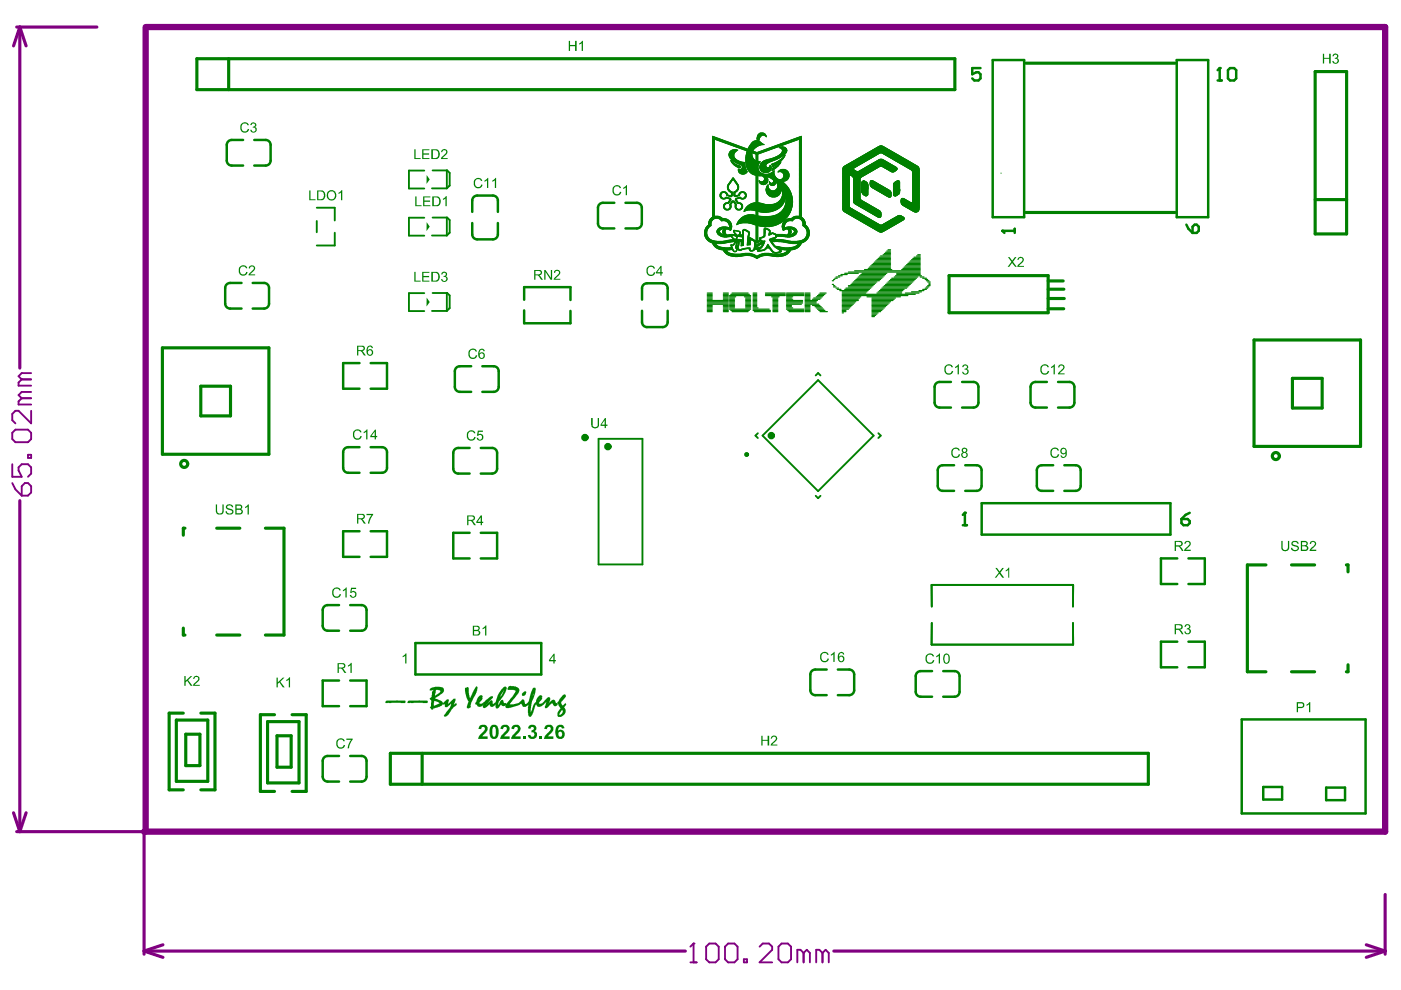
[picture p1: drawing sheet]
<svg xmlns="http://www.w3.org/2000/svg" width="297mm" height="210mm" viewBox="0 0 297 210" stroke-linecap="round" stroke-linejoin="round" font-family="sans-serif">
<path d="M30.9 5.7h262.8v170.6h-263.2M30.9 6.1v170.2" fill="none" stroke="#800080" stroke-width="1.3"/>
<g fill="none" stroke="#800080" stroke-width=".67">
<path d="M3.5 5.7h17M4.2 5.7l1.3 4M4.2 5.7l-1.3 4M4.2 5.7v72.3M4.2 106.2v70.1M2.9 172.3l1.3 4M3.5 176.3h27v26M5.5 172.3l-1.3 4M293.7 189.7v12.6M30.5 201.6l4.1 1.4M30.5 201.6h114.8M34.6 200.3l-4.1 1.3"/>
<path d="M176.8 201.6h116.9M289.7 200.3l4 1.3M293.7 201.6l-4 1.4"/>
</g>
<g fill="none" stroke="#800080" stroke-width=".4">
<path d="M6.6 79.1h-2l-.7 .7 .7 .6M2.6 91.8l.7-.7h2.6l.7 .7v1.3l-.7 .7h-2.6l-.7-.7zM2.6 98.4v2.7h2l-.7-1.3v-.7l.7-.7h1.3l.7 .7v1.3l-.7 .7M4.6 80.4l-.7 .7v.7h2.7M4.6 84.4l-.7 .7v.7h2.7M4.6 84.4h2M4.6 80.4h2M5.9 96.4h.7v.7h-.7zM6.6 87.1v2.7l-2.7-2.7h-.6l-.7 .7v1.3l.7 .7M6.6 83.1h-2l-.7 .7 .7 .6M2.6 102.4l.7 1.4 1.3 1.3M4.6 103.1l.7-.7h.6l.7 .7v1.3l-.7 .7h-1.3z"/>
<path d="M146.4 204h1.3M147 200v4"/>
</g>
<circle cx="147" cy="200" r=".2" fill="#800080"/>
<path d="M147 200l-.6 .7M149.7 200.7l.7-.7h1.3l.7 .7v2.7l-.7 .6h-1.3l-.7-.6zM154.4 200h1.3l.7 .7v2.7l-.7 .6h-1.3l-.7-.6v-2.7zM157.7 203.4h.7v.6h-.7zM161 200.7l.7-.7h1.3l.7 .7v.7l-2.7 2.6h2.7M165 200.7l.7-.7h1.3l.7 .7v2.7l-.7 .6h-1.3l-.7-.6zM170.4 202l-.7-.6h-.7v2.6M170.4 202v2M170.4 202l.6-.6 .7 .6v2M174.4 202l-.7-.6h-.7v2.6M174.4 202v2M174.4 202l.6-.6 .7 .6v2" fill="none" stroke="#800080" stroke-width=".4"/>
<g fill="#008000">
<path d="M90.5 63.1l.6 .9-.7 1z"/>
<path d="M90.5 47.1l.6 .9-.7 1z"/>
<path d="M90.5 37.1l.6 1-.7 .9z"/>
</g>
<g fill="none" stroke="#008000" stroke-width=".67">
<path d="M41.7 12.4h160.7v6.6h-160.7zM48.5 12.4v6.6M217.5 13.4h31.7M278.8 15.2h6.7v34.4h-6.7zM201.2 58.4h21v7.9h-21zM217.5 45h31.7M222.2 59.6h3.2M278.8 42.3h6.7M34.4 73.8h22.6v22.5h-22.6zM222.2 65.5h3.3M222.2 63.3h3.4M222.2 61.3h3.4"/>
<path d="M265.9 72.1h22.6v22.5h-22.6zM42.6 81.9h6.3v6.3h-6.3zM274 80.2h6.3v6.3h-6.3zM39.2 112h-.3v1.5M45.9 112h5M56.3 112h3.9v22.6h-3.9M268.4 119.8h-3.9v22.6h3.9M273.8 119.8h4.9M285.5 119.8h.3v1.5M38.9 133.2v1.4h.3M45.9 134.6h5M37.4 152.7h6.7v13h-6.7z"/>
<path d="M38.9 151.2h-3v16.3h3M39.4 155.7h3v6.6h-3zM42.6 151.2h3v16.3h-3M56.7 153h6.7v13h-6.7zM58.2 151.5h-3v16.3h3M58.7 156h3v6.7h-3zM61.9 151.5h3v16.3h-3M82.8 159.7h160.7v6.6h-160.7zM89.5 159.7v6.6M273.8 142.4h4.9M285.8 140.9v1.5h-.3"/>
</g>
<g fill="none" stroke="#008000" stroke-width=".53">
<path d="M210.5 12.7h6.6v33.3h-6.6zM249.5 12.7h6.7v33.3h-6.7zM48.1 30.7v3.4M49.1 35.1h2.4M49.1 29.7h2.4M53.9 35.1h2.4M53.9 29.7h2.4M57.4 30.7v3.4M48.8 60h2.4M53.6 60h2.4M100.1 42.5v2.4M100.1 47.3v2.4"/>
<path d="M101.2 50.8h3.3M101.2 41.5h3.3M105.6 42.5v2.4M105.6 47.3v2.4M126.8 44v3.4M127.8 48.4h2.4M127.8 43h2.4M132.6 48.4h2.4M132.6 43h2.4M136.1 44v3.4M47.7 61v3.4M48.8 65.4h2.4"/>
<path d="M53.6 65.4h2.4M57 61v3.4M76.2 77h-3.4v5.4h3.4M78.6 77h3.5v5.4h-3.5M96.4 78.7v3.3M97.5 77.7h2.4M102.3 77.7h2.4M105.7 78.7v3.3M111.1 65.8v2.7h9.8v-2.6M111.1 63.6v-2.7h9.9v2.7M136.1 61.1v2.4M136.1 65.9v2.4"/>
<path d="M137.2 69.4h3.3M137.2 60.1h3.3M141.6 61.1v2.4M141.6 65.9v2.4M72.8 95.9v3.3M73.8 94.8h2.4M78.6 94.8h2.4M82.1 95.9v3.3M96.1 96v3.4M97.2 95h2.4M97.5 83.1h2.4M101.9 95h2.4"/>
<path d="M102.3 83.1h2.4M105.4 96v3.4M198.2 82v3.4M198.8 99.7v3.3M199.2 86.4h2.4M199.2 81h2.4M199.9 98.6h2.4M204 86.4h2.4M204 81h2.4M204.6 98.6h2.5M207.4 82v3.4M208.1 99.7v3.3"/>
<path d="M218.5 82v3.4M219.5 86.4h2.5M219.5 81h2.5M219.8 99.7v3.3M220.9 98.6h2.4M224.3 86.4h2.4M224.3 81h2.4M225.7 98.6h2.4M227.8 82v3.4M229.1 99.7v3.3M73.8 100.2h2.4M76.2 112.6h-3.4v5.5h3.4"/>
<path d="M78.6 100.2h2.4M78.6 112.6h3.5v5.5h-3.5M97.2 100.4h2.4M99.6 113h-3.5v5.4h3.5M101.9 113h3.5v5.4h-3.5M101.9 100.4h2.4M199.9 104.1h2.4M204.6 104.1h2.5M208.1 106.7h40.1v6.7h-40.1zM220.9 104.1h2.4M225.7 104.1h2.4M249.6 118.4h-3.5v5.4h3.5"/>
<path d="M252 118.4h3.4v5.4h-3.4M68.4 129.3v3.4M69.5 133.7h2.4M69.5 128.3h2.4M74.2 133.7h2.5M74.2 128.3h2.5M77.7 129.3v3.4M88.1 136.3h26.7v6.7h-26.7zM249.6 136.1h-3.5v5.4h3.5M252 136.1h3.4v5.4h-3.4M71.9 144.3h-3.5v5.4h3.5M74.2 144.3h3.5v5.4h-3.5"/>
<path d="M171.8 143v3.3M172.9 147.4h2.4M172.9 142h2.4M177.6 147.4h2.5M177.6 142h2.5M181.1 143v3.3M194.2 143.3v3.4M195.2 147.7h2.4M195.2 142.3h2.4M200 147.7h2.4M200 142.3h2.4M203.4 143.3v3.4"/>
<path d="M263.3 152.5h26.2v20h-26.2zM68.4 161.3v3.4M69.5 165.7h2.4M69.5 160.3h2.4M74.2 165.7h2.5M74.2 160.3h2.5M77.7 161.3v3.4M267.8 166.9h4v2.6h-4zM281.2 167h4v2.7h-4z"/>
</g>
<path d="M67.2 46.9v2.3M67.2 44h3.8v2.8M71 49.3v2.8h-3.8M172.9 79.6l.6-.5 .5 .5M126.9 93h9.3v26.7h-9.3zM160.7 91.9l-.5 .5 .5 .5M161.7 92.4l11.8-11.8 11.7 11.8-11.7 11.7zM186.2 91.9l.5 .5-.5 .5M172.9 105.1l.6 .5 .5-.5M197.6 128.6l-.1-4.6h30v4.6M197.6 132.1l-.1 4.6h30v-4.6" fill="none" stroke="#008000" stroke-width=".4"/>
<path d="M90 36.2h-3.3v3.8h3.3M91.6 39.9h3.1M91.7 36.1h3.1l.5 .6v2.6l-.6 .6M94.7 36.1v3.8M90 46.2h-3.3v3.8h3.3M91.6 49.9h3.1M91.7 46.1h3.1l.5 .6v2.6l-.6 .6M94.7 46.1v3.8M90 62.2h-3.3v3.8h3.3M91.6 65.9h3.1M91.7 62.1h3.1l.5 .6v2.6l-.6 .6M94.7 62.1v3.8" fill="none" stroke="#008000" stroke-width=".39"/>
<g fill="none" stroke="#008000" stroke-width=".21">
<path d="M151.1 39.8h.4M151.1 39.9h.4M151.1 40h.4M151.1 34.4h.4M151.1 34.5h.4M151.1 34.6h.4M151.1 34.7h.4M151.1 34.8h.4M151.1 34.9h.4M151.1 35h.4M151.1 35.1h.4M151.1 35.2h.4"/>
<path d="M151.1 35.3h.4M151.1 35.4h.4M151.1 35.5h.4M151.1 35.6h.4M151.1 35.7h.4M151.1 35.8h.4M151.1 35.9h.4M151.1 36h.4M151.1 36.1h.4M151.1 36.2h.4M151.1 36.3h.4M151.1 36.4h.4"/>
<path d="M151.1 36.5h.4M151.1 36.6h.4M151.1 36.7h.4M151.1 36.8h.4M151.1 36.9h.4M151.1 37h.4M151.1 37.1h.4M151.1 37.2h.4M151.1 37.3h.4M151.1 37.4h.4M151.1 37.5h.4M151.1 37.6h.4"/>
<path d="M151.1 37.7h.4M151.1 37.8h.4M151.1 37.9h.4M151.1 38h.4M151.1 38.1h.4M151.1 38.2h.4M151.1 38.3h.4M151.1 38.4h.4M151.1 38.5h.4M151.1 38.6h.4M151.1 38.7h.4M151.1 38.8h.4"/>
<path d="M151.1 38.9h.4M151.1 39h.4M151.1 39.1h.4M151.1 39.2h.4M151.1 39.3h.4M151.1 39.4h.4M151.1 39.5h.4M151.1 39.6h.4M151.1 39.7h.4M151.1 29.1h.6M151.1 29.2h.8M151.1 29.2h1"/>
<path d="M151.1 29.3h1.2M151.1 29.4h1.3M151.1 29.4h1.5M151.1 29.5h1.6M151.1 29.5h1.7M151.1 29.6h.4M151.1 29.7h.4M151.1 29.8h.4M151.1 29.9h.4M151.1 30h.4M151.1 30.1h.4M151.1 30.2h.4"/>
<path d="M151.1 30.3h.4M151.1 30.4h.4M151.1 30.5h.4M151.1 30.6h.4M151.1 30.7h.4M151.1 30.8h.4M151.1 30.9h.4M151.1 31h.4M151.1 31.1h.4M151.1 31.2h.4M151.1 31.3h.4M151.1 31.4h.4"/>
<path d="M151.1 31.5h.4M151.1 31.6h.4M151.1 31.7h.4M151.1 31.8h.4M151.1 31.9h.4M151.1 32h.4M151.1 32.1h.4M151.1 32.2h.4M151.1 32.3h.4M151.1 32.4h.4M151.1 32.5h.4M151.1 32.6h.4"/>
<path d="M151.1 32.7h.4M151.1 32.8h.4M151.1 32.9h.4M151.1 33h.4M151.1 33.1h.4M151.1 33.2h.4M151.1 33.3h.4M151.1 33.4h.4M151.1 33.5h.4M151.1 33.6h.4M151.1 33.7h.4M151.1 33.8h.4"/>
<path d="M151.1 33.9h.4M151.1 34h.4M151.1 34.1h.4M151.1 34.2h.4M151.1 34.3h.4M151.1 28.9h.1M151.1 29h.3M151.1 29l.5 .1M151.6 29.6h1.5M151.9 29.6h1.3M151.9 29.7h1.4M152.1 29.7h1.3"/>
<path d="M152.2 29.8h1.3M152.3 29.8h1.3M152.4 29.9h1.5M152.7 30h1.3M152.8 30h1.3M152.9 30h1.4M153.1 30.1h1.3M153.2 30.1l1.4 .1M153.4 30.2h1.3M153.5 30.3h1.4M153.7 30.3h1.3M153.8 30.4h1.3"/>
<path d="M153.9 30.4h1.5M154.2 30.5h1.3M154.2 39.8h.2M154.2 39.9h.2M154.2 39.5h.2M154.2 39.6h.2M154.2 39.7h.2M154.3 40h.1M154.3 39.3h.2M154.3 39.4h.1M154.3 39.2h.3M154.3 30.5h1.3"/>
<path d="M154.4 39.1h.3M154.4 39.1h.2M154.4 39h.3M154.4 30.6h1.3M154.5 38.9h.3M154.5 39.3h-.2M154.5 30.6h1.3M154.5 32.8h1.1M154.6 38.9h.2M154.6 32.5h1.1M154.6 32.6h1M154.6 32.7h1"/>
<path d="M154.6 32.9h1M154.6 33h1M154.6 33.1h1M154.6 38.8h.3M154.6 38.8h.2M154.6 32.4h1.2M154.6 32.4h1.1M154.6 33.2h1M154.7 38.7h.2M154.7 30.7h1.4M154.7 33.2h.9M154.7 33.3h.9"/>
<path d="M154.7 38.6h.3M154.7 32.2h1.2M154.7 32.3h1.2M154.7 33.3h1M154.7 33.4h1M154.7 38.9l-.2 .1M154.7 33.4l1.1 .1M154.8 38.5h.3M154.8 32.1h1.2M154.8 33.5h1M154.8 33.6h1M154.9 33.6h1"/>
<path d="M154.9 38.3h.3M154.9 38.4h.2M154.9 30.8h1.3M154.9 32h1.3M154.9 34h.1M155 38.3h.2M155 32h1.3M155 33.7h1M155 34.1h.1M155 38.2h.3M155 30.8h1.3M155 31.9h1.3"/>
<path d="M155 34.2h.1M155 34.2h.2M155.1 33.8h.9M155.1 34.3h.2M155.1 38.1h.3M155.1 31.9h1.3M155.1 33.8h1M155.1 34.4h.2M155.1 34.4h.3M155.1 38h.6M155.1 38.4l-.3 .1M155.1 30.8h1.3"/>
<path d="M155.1 33.9h1.1M155.2 34.5h.3M155.2 38h.4M155.2 31.8h1.2M155.2 33.9h1M155.2 34.5l.4 .1M155.2 37.9h.4M155.2 34h1.1M155.3 34.6h.3M155.3 37.8h.2M155.3 30.9h1.3M155.3 34h1.2"/>
<path d="M155.3 34.7h.4M155.3 38.1l-.2 .1M155.4 34.7h.4M155.4 37.7h.1M155.4 34.8h.5M155.4 30.9l1.4 .1M155.4 31.7h.8M155.4 34.1h1.2M155.5 34.8h.5M155.5 38.1h.2M155.5 34.1h1.2M155.5 38.1h.3"/>
<path d="M155.5 34.2h1.3M155.5 34.9h.6M155.5 38.1l.3 .1M155.6 34.9h.6M155.6 38.2h.3M155.6 34.2h1.3M155.6 35h.7M155.6 38.3h.3M155.6 31h1.3M155.6 31.7h.3M155.6 34.3h1.6M155.7 35h.7"/>
<path d="M155.7 38.4h.2M155.7 38.4h.3M155.8 35.1h1M155.8 38.5h.2M155.8 31.1h1.3M155.8 34.4h1.6M155.8 38.5h.3M155.8 32.3l-1.1 .1M155.9 35.2h1M155.9 38.6h.2M155.9 34.4h1.8M155.9 34.4h2"/>
<path d="M155.9 38.7h.3M155.9 31.1h1.3M155.9 35.2h1.1M155.9 38.8h.3M156 34.5h1.9M156 35.2h1M156 38.8h.3M156 31.2h1.3M156 38.9h.3M156.1 34.5h1.8M156.1 35.3h1M156.1 38.9h.2"/>
<path d="M156.1 38.9l.3 .1M156.1 31.2h1.3M156.1 32l-1.3 .1M156.2 35.3h.9M156.2 39h.2M156.2 39.1h.2M156.2 35.4h.9M156.2 39.1h.3M156.3 34.6h1.6M156.3 39.2h.2M156.3 31.2l1.3 .1M156.3 39.3h.3"/>
<path d="M156.4 34.7h1.5M156.4 39.3h.2M156.4 39.8h.2M156.4 39.9h.2M156.4 40h.2M156.4 35.5h.7M156.4 39.4h.2M156.4 39.5h.2M156.4 39.6h.2M156.4 39.7h.2M156.5 34.8h1.4M156.5 35.5h.5"/>
<path d="M156.5 35.8h.1M156.5 35.9h.2M156.5 35.9l1.7 .1M156.5 36h1.7M156.5 36.1h1.8M156.5 36.2h1.8M156.5 31.3h1.3M156.6 36.3h1.8M156.6 36.4h1.8M156.6 35.6h.4M156.6 31.4h1.3M156.7 34.8h1.2"/>
<path d="M156.7 36.5h1.7M156.7 36.6h1.6M156.8 35.6h.1M156.8 36.6h1.5M156.8 31.4h1.2M156.8 36.7h1.4M156.9 31.5h1.2M156.9 36.8h1.2M157 34.9h.9M157 31.5l1.4 .1M157.1 36.9h.9M157.1 34.9h.8"/>
<path d="M157.1 35.9h1.1M157.2 35h.8M157.2 35.8h.9M157.2 36.9h.7M157.2 31.6h1.3M157.3 35.1h.7M157.3 35.7h.8M157.3 35.2h.7M157.3 35.6h.8M157.3 36.9h.4M157.4 35.2h.6M157.4 35.3h.6"/>
<path d="M157.4 35.5h.6M157.4 35.6h.6M157.4 31.6h2.4M157.4 35.4h.6M157.5 31.7h2.3M157.6 31.7h2.2M157.7 31.8h2M158 31.9h1.7M158.1 31.9h1.5M158.1 34.4h3M158.1 34.5h2.9M158.1 33.2h1.4"/>
<path d="M158.1 33.3h1.5M158.1 33.4h1.5M158.1 33.5h1.5M158.1 33.6h1.6M158.1 33.7h1.7M158.1 33.8h1.7M158.1 33.8h1.8M158.1 33.9h1.9M158.1 34h1.9M158.1 34h2.1M158.1 34.1h2.6M158.1 34.2h2.6"/>
<path d="M158.1 34.2h2.9M158.1 34.3h3.1M158.1 34.4h3.1M158.2 34.5h2.8M158.2 34.6h2.7M158.2 34.7h2.7M158.2 34.8h2.6M158.2 34.9h2.6M158.2 32.9h1.2M158.2 33h1.2M158.2 33h1.3M158.2 33.1h1.3"/>
<path d="M158.2 33.2h1.3M158.2 35h2.6M158.2 35.1h2.6M158.2 32h1.4M158.2 32.7h1.2M158.2 32.8h1.2M158.3 35.2h2.5M158.3 35.2h2.4M158.3 32.5h1.1M158.3 32.6h1.1M158.3 35.3h2.4M158.3 35.4h2.4"/>
<path d="M158.3 32.4h3.2M158.3 32.4h1.1M158.4 35.5h2.3M158.4 32h1.2M158.4 32.2h1.7M158.4 32.2h1.8M158.4 32.3h1.9M158.4 35.6h2.3M158.4 32l1.4 .1M158.4 32.1h1.6M158.4 35.7h2.4M158.5 35.8h2.3"/>
<path d="M158.5 35.9h2.3M158.5 35.9l2.3 .1M158.6 36h2.2M158.6 31.6h1.3M158.6 31.5h1.4M158.7 36.1h2.1M158.7 31.4h1.4M158.7 31.4h1.3M158.7 36.2h2.2M158.7 31.3h1.5M158.8 36.3h2.1M158.8 31.2h1.6"/>
<path d="M158.8 36.3h2.2M158.8 36.4h2.2M158.8 31.1h1.7M158.9 36.4h2.1M158.9 31h1.7M158.9 36.4h2.2M159 36.5h2.2M159 30.8h2M159 30.9h1.9M159 30.8h2.2M159.1 36.6h2.1M159.1 30.8h2.2"/>
<path d="M159.1 36.6h2.2M159.2 36.7h2.2M159.2 30.6h2.7M159.2 30.6h2.8M159.2 36.7h2.3M159.2 30.5h2.6M159.2 30.5h2.5M159.3 36.8h2.3M159.3 30.4h2.3M159.3 30.4h2.2M159.4 36.9h2.4M159.4 30.3h2"/>
<path d="M159.5 36.9h2.5M159.5 30.2h1.8M159.6 36.9h4.5M159.6 30.1h1.6M159.6 32.4h1.8M159.6 37h4.5M159.6 30h1.5M159.7 32.5h1.5M159.7 37h4.5M159.7 30h1.3M159.8 30h1.1M159.8 32.5h1.3"/>
<path d="M159.9 29.9h1M160 31.5l-1.4 .1M160 32.6h1M160 37.1h4.2M160.1 32.6h.8M160.1 37.2h4.1M160.2 29.8h.7M160.3 31.2l-1.6 .1M160.3 39.8h.4M160.3 39.9h.4M160.3 40h.4M160.3 37.2h3.9"/>
<path d="M160.3 37.3h4M160.3 37.3h.4M160.3 37.4h.4M160.3 37.5h.4M160.3 37.6h.4M160.3 37.7h.4M160.3 37.8h.4M160.3 37.9h.4M160.3 38h.4M160.3 38.1h.4M160.3 38.2h.4M160.3 38.3h.4"/>
<path d="M160.3 38.4h.4M160.3 38.5h.4M160.3 38.6h.4M160.3 38.7h.4M160.3 38.8h.4M160.3 38.9h.4M160.3 39h.4M160.3 39.1h.4M160.3 39.2h.4M160.3 39.3h.4M160.3 39.4h.4M160.3 39.5h.4"/>
<path d="M160.3 39.6h.4M160.3 39.7h.4M160.3 32.7h.4M160.3 32.8h.4M160.3 32.9h.4M160.3 33h.4M160.3 33.1h.4M160.3 33.2h.4M160.3 33.3h.4M160.3 33.4h.4M160.3 33.5h.4M160.3 33.6h.4"/>
<path d="M160.3 33.7h.4M160.3 33.8h.4M160.3 33.9h.4M160.3 34h.4M160.5 29.2h.6M160.5 29.3h.5M160.5 29.4h.5M160.5 29.5h.5M160.5 29.1h.7M160.5 29.6h.4M160.5 29.7h.4M160.6 29.7h.3"/>
<path d="M160.6 29.8h.3M160.6 28.9h.7M160.6 29h.6M160.6 32.3h1.3M160.6 28.8h.8M160.7 28.7h.9M160.7 28.7h1.7M160.7 28.6h1.6M160.7 28.6h1.7M160.8 32.2h1.2M160.8 28.5h1.5M160.8 30.9l-1.9 .1"/>
<path d="M160.9 37.3h3.4M160.9 32.2h1.2M160.9 28.4h1.3M160.9 38.3h.1M160.9 38.4h.1M160.9 38.4l.3 .1M160.9 28.4h1.2M161 38.5h.2M161 38.5h.4M161 38.6h1.8M161 32.1h1.2M161 28.3h1"/>
<path d="M161 38.6h1.7M161 38.7h1.7M161.1 35.3h1.3M161.1 35.4h1.4M161.1 35.5h1.5M161.1 35.5h1.6M161.1 38.8h1.5M161.1 35.1h1.3M161.1 35.2h1.3M161.1 35.6h2.4M161.1 35.7h2.4M161.1 28.2h.8"/>
<path d="M161.2 35h1.2M161.2 35.8h2.3M161.2 35.9h2.3M161.2 38.9h1.4M161.2 34.9h1.2M161.2 36h2.2M161.2 38.9h1.3M161.2 29l-.7 .1M161.2 34.8h1.3M161.3 34.7h1.3M161.3 36.1h2.1M161.3 34.6h1.4"/>
<path d="M161.3 34.7h1.4M161.3 36.2h2M161.4 39h1M161.4 32h1.2M161.4 36.3h1.8M161.5 34.5h1.5M161.5 36.3h1.7M161.5 39.1h.8M161.5 32h1.2M161.5 34.4h1.6M161.5 36.4h1.7M161.5 38.5h1.3"/>
<path d="M161.5 28.8h-.9M161.6 36.4h1.5M161.6 39.1h.5M161.6 34.4h1.6M161.6 31.9h1.2M161.7 38.5h1.1M161.7 36.5h1.3M161.7 37.4h2.6M161.7 31.9h1.3M161.7 32.3l-3.4 .1M161.7 34.2h1.9M161.8 38.5h1"/>
<path d="M161.8 39.2h.2M161.8 37.4h2.6M161.8 34.2h1.9M161.9 37.5h.6M161.9 38.4h.9M161.9 34.1h1.9M162 37.6h.6M162 38.3h.8M162 34.1h1.9M162 36.6h.7M162 37.7h.6M162 38.2h.8"/>
<path d="M162 37.7h.7M162 37.8h.7M162 38.1h.8M162 30.7h-2.9M162 28.7h.4M162.1 37.8h.7M162.1 37.9h.7M162.1 38h.7M162.1 38.1h.7M162.1 31.7h1.2M162.1 28.8h.3M162.2 31.7h1.3"/>
<path d="M162.3 34h2M162.3 31.6h1.3M162.3 28.8h.1M162.4 28.9h.1M162.4 33.9h2M162.4 39.9h.5M162.4 39.9h.6M162.4 40h.6M162.4 31.6h1.3M162.4 29h.1M162.5 39.8h.4M162.5 34.8h-1.3"/>
<path d="M162.5 32l-1.4 .1M162.5 39.7h.4M162.5 39.6h.3M162.5 33.9h2M162.6 39.5h.2M162.6 39.4h.2M162.7 37.5h1.7M162.7 39.4h.1M162.7 33.8h1.9M162.7 39.3h.1M162.8 37.5h1.6M162.8 39.2h.1"/>
<path d="M162.8 31.5h1.3M162.8 36.9h1.3M162.8 33.8h1.9M162.9 34.5l-1.5 .1M162.9 35.5h.6M162.9 37.6h1.6M162.9 31.4h1.3M163 35.5h.5M163 36.9h1.1M163.1 35.4h.4M163.1 31.4h1.2M163.1 38.5h.1"/>
<path d="M163.1 38.6h.1M163.1 38.7h.2M163.1 38.8h.2M163.1 38.8h.3M163.1 38.9h1.4M163.2 35.3h.3M163.2 36.8h.9M163.2 37.7h1.3M163.2 38.9h1.2M163.2 39h1.2M163.2 35.2h.3M163.2 39.1h1.2"/>
<path d="M163.2 31.3h1.3M163.2 31.8h-1.3M163.2 35h.1M163.2 35.1h.2M163.2 35.2h.2M163.2 37.7h1.4M163.2 39.1h1.1M163.3 39.2h1M163.3 37.7h1.3M163.3 39.2h.9M163.4 36.7h.7M163.4 39.3h.8"/>
<path d="M163.4 33.6h1.6M163.4 37.8h1.3M163.5 36.7h.6M163.5 34.3h-1.9M163.5 37.8h1.2M163.5 33.6h1.6M163.6 36.6h.5M163.6 37.9h1.3M163.6 39.3h.4M163.6 31.2h1.2M163.6 34.9h1.1M163.7 34.9h.9"/>
<path d="M163.7 36.1h.1M163.7 36.2h.1M163.7 36.6h.4M163.7 31.2h1.2M163.7 34.8h1.2M163.7 35h.8M163.7 36.5h.4M163.7 38h1.2M163.7 33.6h1.5M163.7 36h.3M163.7 36h.2M163.7 38.8h.8"/>
<path d="M163.8 35.2h.4M163.8 35.2h.3M163.8 35.3h.2M163.8 35.8h.4M163.8 35.9h.4M163.8 38h1.2M163.8 31.1h1.3M163.8 34.7h1.1M163.8 35.3h.1M163.8 35.6h.7M163.8 35.7h.6M163.8 35.8h.5"/>
<path d="M163.8 36.4h.3M163.8 38.1h1.4M163.8 38.8h.7M163.8 33.5h1.5M163.9 36.4h.2M163.9 38.1h3M163.9 38.7h.6M163.9 34.7h1.1M163.9 35.6h.7M163.9 31.1h1.3M164 36.4h.1M164 38.6h2"/>
<path d="M164 38.6h.5M164 31.5l-1.4 .1M164 35.5h.6M164 36.3h.1M164 38.2h2.8M164 38.3h2.7M164 38.3h2.6M164 38.4h2.5M164 38.5h1.8M164 38.5h1.9M164.1 34.6h.9M164.1 36.3h.1"/>
<path d="M164.1 31h1.2M164.1 35.5h.6M164.1 35.9l-.3 .1M164.1 36.2h.1M164.2 33.4h1.3M164.2 34h-2.2M164.3 35.3h.6M164.3 33.3h1.3M164.4 34.5h.8M164.4 35.1h-.7M164.4 35.3h.5M164.4 30.9h1.3"/>
<path d="M164.4 33.3h1.2M164.5 34.4h.8M164.5 35.6l-.7 .1M164.5 35.2h.4M164.5 33.2h1.2M164.5 35.2h.5M164.5 38.6h1.5M164.5 30.8h1.3M164.6 38.7h1.5M164.6 35.2h.4M164.6 30.8h1.3M164.6 34.4h.7"/>
<path d="M164.7 38.8h1.5M164.7 38.9h1.6M164.7 31.2l-1.4 .1M164.8 39.9h2.4M164.8 40h2.4M164.8 35.4h-.6M164.8 38.9h1.5M164.8 38.9l1.6 .1M164.8 30.8h1.3M164.8 39.8h2.3M164.8 34.8h-1.2M164.8 35h.3"/>
<path d="M164.8 39h1.7M164.8 33.1h1.1M164.9 39.1h1.6M164.9 39.2h1.7M164.9 39.7h2.1M164.9 34.2h.6M164.9 39.7h2.2M164.9 35h.3M164.9 39.3h1.8M164.9 39.3h1.9M164.9 39.4h1.9M164.9 39.5h2"/>
<path d="M164.9 39.5l2 .1M164.9 39.6h2.1M164.9 33.1h1.1M164.9 33.7h-1.9M164.9 34.9h.3M164.9 36.4h.2M164.9 36.5h.1M164.9 33h1.1M164.9 34.2h.7M165 34.9h.3M165 36.4h2.1M165 36.4h2"/>
<path d="M165 33h1.1M165 34.1h.6M165.1 34.8h.2M165.1 35.1h-.4M165.1 36.3h1.8M165.1 36.3h1.9M165.1 34.1h.6M165.1 30.6h1.3M165.2 34.5l-1.1 .1M165.2 34.8h.1M165.2 36.2h1.7M165.2 31.3h1.3"/>
<path d="M165.2 34.7h.2M165.3 34.7h.1M165.3 36.1h1.5M165.3 30.6h1.2M165.3 32.8h.9M165.3 34.6h.1M165.3 36.1h1.4M165.3 32.8h1M165.3 34h.4M165.3 34.6h.2M165.3 31.2h1M165.3 33.9h.5"/>
<path d="M165.4 36h1.3M165.4 30.5h1.3M165.4 33.4l-1.4 .1M165.4 34.5h.1M165.4 31.4h1.2M165.4 32.7h1M165.4 33.9h.4M165.4 34.3h-.7M165.5 34.4h.1M165.5 36h1.1M165.5 30.5h1.3M165.5 31.2h.7"/>
<path d="M165.5 33.8h.4M165.5 31.4h1.1M165.6 36h.9M165.6 38.1h1.4M165.6 30.9l-1.5 .1M165.6 32.6h.9M165.6 36.4h1.5M165.6 31.5h1.1M165.6 32.5h.9M165.7 32.5h.9M165.7 38h1.3M165.7 31.5l1.1 .1"/>
<path d="M165.7 32.4h1M165.7 32.4h.9M165.7 33.6h.3M165.7 36.5h1.4M165.7 31.1h.3M165.7 34h-.5M165.8 38h1.2M165.8 31.6h1M165.8 32.3h1M165.8 33.6h.3M165.8 31.7h1M165.8 32.1h1"/>
<path d="M165.8 32.2h1M165.8 33.2h-1.2M165.9 36.6h1.3M165.9 30.4h1.3M165.9 31.8h.9M165.9 31.9h1M165.9 32h1M165.9 32h.9M165.9 33.5h.2M165.9 37.8h1.2M166 36.7h1.2M166 37.8h1.2"/>
<path d="M166 30.3h1.3M166 37.7h1.2M166 33.4h.2M166 33.7h-.4M166.1 36.8h1.2M166.1 37.7h1.1M166.1 33.3h.1M166.1 36.9h1.2M166.1 37.6h1.2M166.1 30.3h1.3M166.1 33.3h.2M166.1 37h1.2"/>
<path d="M166.1 37.5h1.2M166.1 33.2h.2M166.2 37.1h1.1M166.2 37.2h1.1M166.2 37.3h1.1M166.2 37.4h1.1M166.2 32.9h-1.1M166.2 33.4l-.3 .1M166.2 30.2h1.3M166.3 33.1h.1M166.3 30.7h-1.4M166.3 33h.1"/>
<path d="M166.4 33h.1M166.4 33.2h-.2M166.4 38.4l-2.4 .1M166.4 32.9h.1M166.5 32.6l-1 .1M166.5 32.8h.1M166.6 30.1h1.3M166.7 30h1.3M166.7 32.3l-1 .1M166.8 30h1.3M166.9 30h1.4M167 30.4h-1.4"/>
<path d="M167.1 37.9h-1.3M167.3 29.8h1.3M167.4 29.8h1.4M167.6 29.7h1.3M167.7 29.7h1.3M167.8 29.6h1.3M167.8 30.1l-1.5 .1M168.1 29.5h1.8M168.3 29.5h1.6M168.4 29.4h1.5M168.5 29.4h1.4M168.5 29.9h-1.4"/>
<path d="M168.6 29.3h1.3M168.9 29.2h1M169 29.2h.9M169.1 29.2h.8M169.3 29.1h.6M169.4 29.6h-1.5M169.4 29.1h.5M169.5 39.8h.4M169.5 39.9h.4M169.5 40h.4M169.5 34.4h.4M169.5 34.5h.4"/>
<path d="M169.5 34.6h.4M169.5 34.7h.4M169.5 34.8h.4M169.5 34.9h.4M169.5 35h.4M169.5 35.1h.4M169.5 35.2h.4M169.5 35.3h.4M169.5 35.4h.4M169.5 35.5h.4M169.5 35.6h.4M169.5 35.7h.4"/>
<path d="M169.5 35.8h.4M169.5 35.9h.4M169.5 36h.4M169.5 36.1h.4M169.5 36.2h.4M169.5 36.3h.4M169.5 36.4h.4M169.5 36.5h.4M169.5 36.6h.4M169.5 36.7h.4M169.5 36.8h.4M169.5 36.9h.4"/>
<path d="M169.5 37h.4M169.5 37.1h.4M169.5 37.2h.4M169.5 37.3h.4M169.5 37.4h.4M169.5 37.5h.4M169.5 37.6h.4M169.5 37.7h.4M169.5 37.8h.4M169.5 37.9h.4M169.5 38h.4M169.5 38.1h.4"/>
<path d="M169.5 38.2h.4M169.5 38.3h.4M169.5 38.4h.4M169.5 38.5h.4M169.5 38.6h.4M169.5 38.7h.4M169.5 38.8h.4M169.5 38.9h.4M169.5 39h.4M169.5 39.1h.4M169.5 39.2h.4M169.5 39.3h.4"/>
<path d="M169.5 39.4h.4M169.5 39.5h.4M169.5 39.6h.4M169.5 39.7h.4M169.5 29.6h.4M169.5 29.7h.4M169.5 29.8h.4M169.5 29.9h.4M169.5 30h.4M169.5 30.1h.4M169.5 30.2h.4M169.5 30.3h.4"/>
<path d="M169.5 30.4h.4M169.5 30.5h.4M169.5 30.6h.4M169.5 30.7h.4M169.5 30.8h.4M169.5 30.9h.4M169.5 31h.4M169.5 31.1h.4M169.5 31.2h.4M169.5 31.3h.4M169.5 31.4h.4M169.5 31.5h.4"/>
<path d="M169.5 31.6h.4M169.5 31.7h.4M169.5 31.8h.4M169.5 31.9h.4M169.5 32h.4M169.5 32.1h.4M169.5 32.2h.4M169.5 32.3h.4M169.5 32.4h.4M169.5 32.5h.4M169.5 32.6h.4M169.5 32.7h.4"/>
<path d="M169.5 32.8h.4M169.5 32.9h.4M169.5 33h.4M169.5 33.1h.4M169.5 33.2h.4M169.5 33.3h.4M169.5 33.4h.4M169.5 33.5h.4M169.5 33.6h.4M169.5 33.7h.4M169.5 33.8h.4M169.5 33.9h.4"/>
<path d="M169.5 34h.4M169.5 34.1h.4M169.5 34.2h.4M169.5 34.3h.4M169.6 29h.3M169.7 28.9h.2M169.9 28.9h.1M178.7 39.8h1.4M178.7 39.9h1.4M178.7 35.7h2.3M178.7 35.8h2.2M178.7 35.9h2.3"/>
<path d="M178.7 36h2.4M178.7 36.1h2.5M178.7 36.1l2.6 .1M178.7 36.2h2.7M178.7 36.2l2.8 .1M178.7 36.3h2.9M178.7 36.4h3M178.7 36.6h5.6M178.7 36.7h5.4M178.7 36.9h5.1M178.7 37.1h4.8M178.7 37.2h1.5"/>
<path d="M178.7 37.2h1.4M178.7 37.3h1.4M178.7 37.4h1.4M178.7 37.5h1.4M178.7 37.6h1.4M178.7 37.7h1.4M178.7 37.8h1.4M178.7 37.9h1.4M178.7 38h1.4M178.7 38.1h1.4M178.7 38.2h1.4M178.7 38.3h1.4"/>
<path d="M178.7 38.4h1.4M178.7 38.5h1.4M178.7 38.6h1.4M178.7 38.7h1.4M178.7 38.8h1.4M178.7 38.9h1.4M178.7 39h1.4M178.7 39.1h1.4M178.7 39.2h1.4M178.7 39.3h1.4M178.7 39.4h1.4M178.7 39.5h1.4"/>
<path d="M178.7 39.6h1.4M178.7 39.7h1.4M178.7 35.6h2.5M178.9 35.3h2.6M179.1 35.2h2.7M179.4 35h2.7M179.7 34.9h2.7M179.9 34.7h2.7M180.2 34.6h2.7M180.4 37.2h2.8M180.5 37.2h2.7M180.5 34.4h2.7"/>
<path d="M180.6 37.3h2.5M180.7 37.4h2.3M180.7 37.4h2.2M180.8 37.5h2M180.9 37.5h1.8M180.9 37.6h1.7M180.9 34.2h2.7M180.9 37.7h1.6M180.9 39.8h1.4M180.9 39.9h1.4M180.9 37.7h1.5M180.9 37.8h1.5"/>
<path d="M180.9 37.9h1.5M180.9 37.9h1.4M180.9 38h1.4M180.9 38.1h1.4M180.9 38.2h1.4M180.9 38.3h1.4M180.9 38.4h1.4M180.9 38.5h1.4M180.9 38.6h1.4M180.9 38.7h1.4M180.9 38.8h1.4M180.9 38.9h1.4"/>
<path d="M180.9 39h1.4M180.9 39.1h1.4M180.9 39.2h1.4M180.9 39.3h1.4M180.9 39.4h1.4M180.9 39.5h1.4M180.9 39.6h1.4M180.9 39.7h1.4M181 35.8h-2.3M181 35.7h-2.3M181.1 35.6h-2.4M181.2 34h2.6"/>
<path d="M181.3 35.5h-2.5M181.4 35.4l-2.6 .1M181.4 33.9h2.7M181.5 35.4h-2.7M181.7 35.3h-2.8M181.7 33.7h2.7M181.8 35.2l-2.8 .1M181.9 35.1l-2.8 .1M181.9 36.4h2.8M182 33.6h2.7M182 35.1h-2.7M182.2 35h-2.8"/>
<path d="M182.2 33.4h2.7M182.3 36.2h2.7M182.3 34.9h-2.8M182.5 34.8h-2.8M182.6 36h2.7M182.6 37.6h-1.7M182.6 34.8h-2.8M182.6 33.2h2.7M182.7 39.8h1.3M182.7 39.9h1.3M182.7 38.8h1M182.7 38.8h1.1"/>
<path d="M182.7 38.8l1.2 .1M182.7 38.9h1.2M182.7 39h1.2M182.7 39.1h1.2M182.7 39.1h1.3M182.7 39.2h1.3M182.7 39.3h1.3M182.7 39.4h1.3M182.7 39.5h1.3M182.7 39.6h1.3M182.7 39.7h1.3M182.7 34.7h-2.7"/>
<path d="M182.7 38.5h.1M182.7 38.6h.1M182.7 38.6h1M182.7 38.7h1.1M182.8 35.9h2.7M182.9 34.6h-2.8M182.9 38.4h.2M182.9 38.5h.6M182.9 38.5h.7M182.9 38.6h.8M182.9 33h2.7M183 38.4h.1"/>
<path d="M183 34.5h-2.7M183.1 38.3h.1M183.1 32.9h2.7M183.1 34.4l-2.7 .1M183.1 35.7h2.7M183.2 38.4h.1M183.2 32.9h2.7M183.2 38.4h.2M183.3 34.3l-2.8 .1M183.3 37.1l-4.6 .1M183.4 35.6h2.7M183.4 34.3h-2.8"/>
<path d="M183.4 32.7h2.7M183.5 37.1h-4.8M183.5 34.2h-2.7M183.6 37h-4.9M183.7 34.1l-2.8 .1M183.7 36.9l-5 .1M183.7 32.5h2.7M183.7 35.3h2.8M183.8 34.1h-2.8M183.8 38.8h.1M183.9 36.8l-5.2 .1M183.9 32.5h5.8"/>
<path d="M183.9 35.3h5.7M183.9 34h-2.7M184 39h.1M184 39.1h.1M184 32.4h5.6M184 36.8h-5.3M184 35.2h5.5M184 32.4h5.5M184.1 33.9h-2.8M184.1 35.2h5.4M184.1 32.3h5.3M184.2 36.7h-5.5"/>
<path d="M184.2 35.1h5.2M184.2 33.8h-2.7M184.3 32.2h5M184.3 36.6h-5.6M184.3 35h5M184.3 33.7l-2.7 .1M184.3 35h4.9M184.4 32.1h4.7M184.4 36.5h-5.7M184.5 34.9h4.6M184.5 38.7h1.3M184.5 38.8h1.3"/>
<path d="M184.5 38.8h1.4M184.5 38.8l1.5 .1M184.5 38.9h1.6M184.5 38.9l1.7 .1M184.5 39h1.8M184.5 39.1h1.8M184.5 38.5h.9M184.5 38.6h1M184.5 38.6l1.1 .1M184.5 39.1h2M184.5 39.2h2.1M184.5 39.3h2.2"/>
<path d="M184.5 39.3h2.3M184.5 33.6l-2.8 .1M184.5 36.5h-5.8M184.5 38.4h.8M184.5 39.4h2.4M184.5 32.1h4.5M184.6 34.9h4.4M184.6 38.4h.5M184.6 39.4h2.4M184.6 38.3h.5M184.6 39.5h2.5M184.6 33.6h-2.7"/>
<path d="M184.6 34.8h4.3M184.6 39.5h2.6M184.7 36.4h-6M184.7 39.6h2.6M184.7 32h4.2M184.7 38.3h.2M184.7 39.6l2.7 .1M184.8 34.8h4M184.8 33.5h-2.8M184.8 39.7h2.7M184.8 31.9h4M184.8 36.3h-2.8"/>
<path d="M184.9 34.7h3.8M184.9 33.4l-2.8 .1M184.9 39.8h2.7M184.9 39.8h2.8M184.9 31.9h3.8M184.9 36.2l-2.7 .1M185 31.8h3.6M185 39.9h2.8M185 34.6h3.5M185 33.3l-2.7 .1M185.1 31.8h3.4M185.1 36.1l-2.8 .1"/>
<path d="M185.1 39.9h2.7M185.1 34.6h3.3M185.2 33.3h-2.8M185.2 39.9l2.7 .1M185.2 34.5h3.2M185.2 36.1h-2.7M185.2 31.7h3.2M185.2 31.7h3.1M185.3 33.2h-2.8M185.3 34.5h3M185.4 36h-2.8M185.4 31.6h2.8"/>
<path d="M185.4 33.1h-2.7M185.4 34.4h2.8M185.5 34.4h2.6M185.5 35.9h-2.8M185.5 31.5h2.6M185.5 31.5h2.5M185.5 33.1h-2.7M185.6 34.3h2.4M185.6 35.8l-2.7 .1M185.6 31.4h2.3M185.7 34.2h2.2M185.7 33h-2.8"/>
<path d="M185.7 35.8h-2.7M185.7 31.4h2.1M185.8 31.3h2M185.8 34.2h2M185.9 31.3h1.8M185.9 35.7h-2.7M186 32.8h-2.8M186 34.1h1.6M186 35.6h-2.7M186 31.2h1.5M186.1 31.2h1.4M186.1 34h1.4"/>
<path d="M186.1 32.7l-2.8 .1M186.2 35.5h-2.8M186.2 31.1h1.2M186.2 33.9h1.1M186.2 32.6l-2.7 .1M186.3 31.1h1M186.3 35.4l-2.8 .1M186.3 32.6h-2.7M186.3 33.9h.9M186.4 35.4h-2.7M186.4 31h.8M186.4 33.8h.8"/>
<path d="M186.5 31h.6M186.5 33.8h.6M186.6 32.5h-2.9M186.6 35.3h-2.8M186.7 30.9h.1M186.8 30.9h.1M187 35.3h2.8M187 32.5h2.8M187.1 35.3h2.7M187.2 35.4h2.7M187.2 32.5h2.7M187.2 32.6h2.8"/>
<path d="M187.3 35.4l2.7 .1M187.3 32.6l2.8 .1M187.4 35.5h2.7M187.5 32.7h2.6M187.5 35.6h2.6M187.5 32.7l2.7 .1M187.6 32.8h2.8M187.7 35.7h2.5M187.7 32.9h2.7M187.8 35.7h2.4M187.8 32.9h2.7M187.8 35.8h2.4"/>
<path d="M187.9 33h2.7M187.9 35.8h2.3M188 33h2.7M188 35.9h2.2M188 33.1h2.8M188.1 35.9h2.1M188.2 33.1h2.7M188.2 36h1.9M188.3 33.2h2.7M188.3 36h1.8M188.3 33.2h2.8M188.4 36.1h1.7"/>
<path d="M188.4 33.3h2.8M188.5 36.1h1.5M188.5 33.3l2.8 .1M188.6 36.2h1.3M188.6 33.4h2.7M188.7 33.4l2.7 .1M188.8 36.3h1M188.8 33.5h2.8M188.9 36.4h.8M188.9 36.4h.7M188.9 33.6h2.7M189 33.6h2.7"/>
<path d="M189 36.5h.5M189.1 33.6l2.7 .1M189.2 33.7h2.7M189.3 33.7l2.7 .1M189.4 33.8h2.7M189.4 39.8h1.3M189.4 39.9h1.3M189.4 39.1h1.3M189.4 39.2h1.3M189.4 39.3h1.3M189.4 39.4h1.3M189.4 39.5h1.3"/>
<path d="M189.4 39.6h1.3M189.4 39.7h1.3M189.5 38.9h1.2M189.5 39h1.2M189.5 33.9h2.7M189.5 38.9h.1M189.5 33.9h2.8M189.5 38.8h1.2M189.6 38.8h.1M189.6 38.9h1.1M189.6 34h2.8M189.7 34h2.7"/>
<path d="M189.8 38.8h.9M189.8 34.1h2.7M189.9 38.5h.8M189.9 34.1l2.8 .1M190 34.2h2.7M190 38.4h.7M190.1 34.2h2.7M190.1 38.4h.5M190.2 34.3h2.7M190.2 38.3h.4M190.3 34.3l2.7 .1M190.4 38.3h.1"/>
<path d="M190.4 34.4h2.7M190.4 34.4l2.8 .1M190.6 34.5h2.7M190.7 34.6h2.7M190.7 34.6h2.8M190.7 38.5h-.8M190.7 38.6h-.9M190.7 38.6l-1 .1M190.7 38.7h-1.1M190.7 38.8l-1.1 .1M190.7 39.1h-1.3M190.8 34.7h2.8"/>
<path d="M190.9 34.7h2.7M191 34.8h2.7M191.1 34.8h2.7M191.2 34.9h2.7M191.3 34.9h2.7M191.4 35h2.7M191.5 35h2.7M191.5 35.1h2.8M191.7 35.1l2.7 .1M191.8 35.2h2.6M191.8 35.2l2.7 .1M191.9 35.3h2.7"/>
<path d="M192 35.3h2.7M192.1 35.4h2.6M192.2 35.4h2.5M192.3 35.5h2.5M192.4 35.6h2.4M192.6 35.7h2.2M192.7 35.7h2.1M192.7 35.8h2.1M192.9 35.8h1.9M193 35.9h1.8M193 35.9h1.9M193.1 36h1.8"/>
<path d="M193.2 36h1.7M193.3 36.1h1.6M193.4 36.2h1.5M193.4 36.3h1.5M193.5 36.4h1.4M193.5 39.8h1.4M193.5 39.9h1.4M193.5 36.5h1.4M193.5 36.6h1.4M193.5 36.7h1.4M193.5 36.8h1.4M193.5 36.9h1.4"/>
<path d="M193.5 37h1.4M193.5 37.1h1.4M193.5 37.2h1.4M193.5 37.3h1.4M193.5 37.4h1.4M193.5 37.5h1.4M193.5 37.6h1.4M193.5 37.7h1.4M193.5 37.8h1.4M193.5 37.9h1.4M193.5 38h1.4M193.5 38.1h1.4"/>
<path d="M193.5 38.2h1.4M193.5 38.3h1.4M193.5 38.4h1.4M193.5 38.5h1.4M193.5 38.6h1.4M193.5 38.7h1.4M193.5 38.8h1.4M193.5 38.9h1.4M193.5 39h1.4M193.5 39.1h1.4M193.5 39.2h1.4M193.5 39.3h1.4"/>
<path d="M193.5 39.4h1.4M193.5 39.5h1.4M193.5 39.6h1.4M193.5 39.7h1.4M149.4 49.1h.5M149.4 49.2h.5M149.4 49.3h.5M149.4 49.4h.5M149.4 49.5h.5M149.4 49.6h.5M149.4 49.7h.5M149.4 48.9h.5"/>
<path d="M149.4 49h.5M149.4 49.8h.5M149.4 49.9h.5M149.5 48.8h.4M149.5 48.9h.4M149.5 49.9h.4M149.5 50h.4M149.5 50h.5M149.5 48.7h.5M149.5 50.1h.5M149.5 50.2h.6M149.5 48.5h.6"/>
<path d="M149.5 48.6h.5M149.5 50.3h.7M149.6 48.4h.5M149.6 48.5h.5M149.6 50.4h.6M149.6 50.5h.7M149.7 50.5h.6M149.7 48.3h.6M149.7 50.5l.7 .1M149.7 48.2h.6M149.8 50.6h.6M149.8 48.1h.5"/>
<path d="M149.8 50.7h.7M149.8 50.7h.8M149.9 50.8h.7M149.9 48h.6M149.9 50.8l.9 .1M149.9 48h.7M149.9 47.9h.8M150 50.9h.9M150 47.9h.7M150 47.8h.8M150 48.6l-.5 .1M150 50.9h1"/>
<path d="M150.1 51h1M150.1 51h1.3M150.2 47.7h.5M150.2 51.1h1.4M150.2 47.4h.5M150.2 47.5h.5M150.2 47.6h.5M150.2 48.3l-.6 .1M150.3 47.1h.5M150.3 47.2h.5M150.3 47.2h.4M150.3 47.3h.4"/>
<path d="M150.3 47.7h.4M150.3 51.1l5.8 .1M150.3 47h.5M150.3 46.9h.6M150.3 51.2h5.8M150.4 46.8h.6M150.4 51.3h5.6M150.5 48.1h-.7M150.5 46.6h.6M150.5 51.3h4.7M150.5 46.5h.7M150.6 51.3h4.3"/>
<path d="M150.6 46.5h.7M150.7 51.4h3.9M150.7 46.4h.8M150.7 46.3h1M150.7 46.3h2.4M150.8 46.2h2.3M150.8 46.2h2.2M150.9 46.9l-.6 .1M150.9 51.5h3.2M151 46.1h1.9M151 51.5h2.9M151 46.1h1.8"/>
<path d="M151.1 51.6h2.6M151.1 45h.4M151.1 45.1h.4M151.1 45.2h.4M151.1 45.3h.4M151.1 45.4h.4M151.1 45.5h.4M151.1 45.6h.4M151.1 45.7h.4M151.1 45.8h.4M151.1 45.9h1.5M151.1 46h1.6"/>
<path d="M151.1 46.7h-.7M151.1 40.1h.4M151.1 40.2h.4M151.1 40.3h.4M151.1 40.4h.4M151.1 40.5h.4M151.1 40.6h.4M151.1 40.7h.4M151.1 40.8h.4M151.1 40.9h.4M151.1 41h.4M151.1 41.1h.4"/>
<path d="M151.1 41.2h.4M151.1 41.3h.4M151.1 41.4h.4M151.1 41.5h.4M151.1 41.6h.4M151.1 41.7h.4M151.1 41.8h.4M151.1 41.9h.4M151.1 42h.4M151.1 42.1h.4M151.1 42.2h.4M151.1 42.3h.4"/>
<path d="M151.1 42.4h.4M151.1 42.5h.4M151.1 42.6h.4M151.1 42.7h.4M151.1 42.8h.4M151.1 42.9h.4M151.1 43h.4M151.1 43.1h.4M151.1 43.2h.4M151.1 43.3h.4M151.1 43.4h.4M151.1 43.5h.4"/>
<path d="M151.1 43.6h.4M151.1 43.7h.4M151.1 43.8h.4M151.1 43.9h.4M151.1 44h.4M151.1 44.1h.4M151.1 44.2h.4M151.1 44.3h.4M151.1 44.4h.4M151.1 44.5h.4M151.1 44.6h.4M151.1 44.7h.4"/>
<path d="M151.1 44.8h.4M151.1 44.9h.4M151.1 51.6h2.3M151.1 51.7h1.9M151.1 51.7h.7M151.2 51.8h.6M151.2 51.9h.7M151.3 51.9l.6 .1M151.3 52h.7M151.4 52.1h.7M151.4 52.1h.8M151.4 46.4l-.8 .1"/>
<path d="M151.5 52.2h.8M151.5 52.3h1M151.6 52.3h1M151.6 52.4h1.2M151.6 45.8h.7M151.7 52.4h1.3M151.8 52.5h1.5M151.8 52.5h3.5M151.9 52.6h3.4M152 49h.6M152 49.1h.6M152 49.2h.6"/>
<path d="M152 52.6h3.3M152 48.9h.6M152 49.3h.6M152 49.3h.7M152.1 48.8h.6M152.1 49.4h.6M152.1 49.4l.7 .1M152.1 52.7h3.2M152.1 48.7h.7M152.1 49.5h.8M152.2 49.6h.7M152.2 52.7h3.1"/>
<path d="M152.2 48.6h.9M152.2 49.6h.8M152.2 49.7h.9M152.2 46.3h1M152.3 48.5h1M152.3 49.7h.9M152.3 52.8h3.1M152.3 48.5h2.8M152.3 49.7l1.8 .1M152.4 48.4h2.7M152.4 46.4h1.4M152.4 49.8h3.9"/>
<path d="M152.5 48.4h2.6M152.5 49.9h5.1M152.5 52.9h2.9M152.5 46.4l1.6 .1M152.6 48.3h2.5M152.6 48.9h-.6M152.6 50h5M152.7 52.9h2.7M152.7 46.5h1.5M152.7 41.2h.2M152.7 41.3h.2M152.7 41.3h.1"/>
<path d="M152.7 41.4h.1M152.7 41.5h.1M152.7 41.6h.2M152.7 41.7h.2M152.7 50l2.4 .1M152.7 46.5h1.6M152.7 41.1h.3M152.7 41.1h.2M152.7 41.7l.3 .1M152.7 48.2h1.7M152.7 46.6h1.6M152.7 41h.3"/>
<path d="M152.7 41.8h.3M152.8 46.6h1.6M152.8 41.9h.3M152.8 52.9h2.3M152.8 46.7h1.7M152.8 42h.4M152.9 48.2h1.4M152.9 50.1h2.2M152.9 40.9h.3M152.9 42h1.1M152.9 46.8h1.7M152.9 40.8h1.1"/>
<path d="M153 48.6l-.9 .1M153 50.1h2.2M153 46.8h.3M153 46.9h.1M153 40.8h.9M153 48.1h1.2M153 40.7h.9M153 42.1h.9M153.1 53h1.6M153.1 42.1h.7M153.1 50.2h1.7M153.1 40.7h.7"/>
<path d="M153.1 40.9h-.3M153.2 42.2h.5M153.2 48.1h.7M153.2 48.9h.6M153.2 49h.5M153.2 49.1h.5M153.2 49.2h.5M153.2 49.3h.5M153.2 49.3h.6M153.3 48.9h.5M153.3 49.4h.5M153.3 49.4l.5 .1"/>
<path d="M153.3 50.2h1.1M153.3 46.3h.2M153.3 48.8h.6M153.3 48.8h.5M153.3 49.5h.5M153.3 53h1M153.4 48.7h.5M153.4 49.6h.5M153.4 43.7h.2M153.4 43.8h.2M153.4 49.7h.5M153.4 53.1h.6"/>
<path d="M153.4 53.2h.6M153.4 42.2h.1M153.4 43.5h.2M153.4 43.6h.2M153.4 43.9h.2M153.4 44h.2M153.5 49.7h.5M153.5 53.2h.6M153.5 53.3h.6M153.5 43.5h.2M153.5 44.1h.2M153.5 48.6h.5"/>
<path d="M153.5 53.3h.7M153.5 46.8h1.1M153.5 43.3h.3M153.5 44.2h.3M153.5 48.5h1.6M153.5 50.3h.6M153.5 53.4h.8M153.5 43.3h.4M153.6 53.4h.7M153.6 43.2h.3M153.6 44.3h.3M153.6 51.1h2.6"/>
<path d="M153.6 53.5h.8M153.6 44.3h.4M153.7 53.5h.8M153.7 40.9h.3M153.7 44.4h1M153.7 53.6h.9M153.7 42h.9M153.7 43.4h-.2M153.8 46.9h.9M153.8 40.9h.3M153.8 43.1h.7M153.8 44.5h.8"/>
<path d="M153.8 53.7h.9M153.8 41.9h.6M153.8 43h.7M153.9 53.7h1M153.9 41h.2M153.9 41.9h.4M153.9 44.5h.6M153.9 46.9h.8M153.9 51h3.7M153.9 53.7h1.2M153.9 41h.3M153.9 41.8h.3"/>
<path d="M153.9 48.6l-.5 .1M153.9 53.8h1.4M153.9 41.1h.3M153.9 41.8h.1M153.9 43h.7M154 46.9l.8 .1M154 53.8h1.6M154 41.1h.2M154 41.2h.2M154 41.3h.3M154 41.3h.4M154 41.4h.5"/>
<path d="M154.1 51h3.5M154.1 41.4l.7 .1M154.1 42l.8 .1M154.1 53.9h5.7M154.1 47h.7M154.2 42.9h.1M154.2 54h5.7M154.2 47.1h.6M154.2 48.6h.8M154.3 47.1h.6M154.3 49.8h1.9M154.3 40h.2"/>
<path d="M154.3 40.1h.2M154.3 50.9h3.3M154.3 54h5.7M154.3 47.2h.6M154.3 40.2h.3M154.3 41.5h1M154.3 40.3h.3M154.3 42.1h.6M154.3 42.9h.3M154.3 54.1h5.7M154.4 47.3h.6M154.4 48.6h.6"/>
<path d="M154.4 40.3l.3 .1M154.4 40.4h.3M154.4 41.6h.8M154.4 44.3h.4M154.4 54.1h5.7M154.5 47.4h.5M154.5 40.5h.3M154.5 42.1h.4M154.5 42.7h.2M154.5 42.8h.2M154.5 43.1l-.9 .1M154.5 50.9h3.1"/>
<path d="M154.5 47.5h.6M154.5 42.7h.3M154.5 44.3h.3M154.5 54.1l5.8 .1M154.6 47.6h.5M154.6 40.5h.3M154.6 41.6h.5M154.6 42.6h.2M154.6 44.2h.3M154.6 47.7h.5M154.6 47.8h.5M154.6 48.2h.5"/>
<path d="M154.6 48.7h.4M154.6 40.6h.4M154.6 42.2h.3M154.7 47.9h.4M154.7 48h.4M154.7 48.1h.4M154.7 40.6l.5 .1M154.7 42.5h.2M154.7 44.1h.2M154.7 48.8h.3M154.7 41.7h.4M154.7 42.2h.2"/>
<path d="M154.7 42.4h.3M154.7 42.5h.3M154.7 42.8l-.3 .1M154.7 43.3h.3M154.7 43.4h.2M154.7 42.3h.3M154.7 43.5h.3M154.7 44h.3M154.7 44.1h.3M154.8 50.9h2.8M154.8 48.8h.1M154.8 40.7h.5"/>
<path d="M154.8 43.2h.3M154.8 43.6h.2M154.8 43.7h.2M154.8 43.8h.2M154.8 43.9h.2M154.8 54.2h3M154.8 48.9h.1M154.8 41.7h.3M154.9 40.8h.4M154.9 42.5l-.3 .1M154.9 43.1h.2M154.9 52h.2"/>
<path d="M154.9 43h.3M154.9 54.3h2.6M155 49.7h1.1M155 51.9h.2M155 52.1h.1M155 41.5h.3M155 41.7h.1M155 43h.2M155 52.2h.1M155 40.8h.3M155 42.9h.3M155 42.9h.2"/>
<path d="M155 43.9l-.2 .1M155.1 50.2h.1M155.1 52.3h.1M155.1 52.5h.1M155.1 40.9h.2M155.1 41h.2M155.1 41.1h.2M155.1 41.2h.2M155.1 41.3h.2M155.1 41.4h.2M155.1 42.9h.2M155.1 52.4h.1"/>
<path d="M155.1 42.8h.6M155.1 50.3h.2M155.1 42.7h.6M155.1 54.3h2.1M155.2 42.7h.5M155.2 50.4h.2M155.2 42.6h.2M155.2 42.6h.4M155.3 50.5h.1M155.3 52h.2M155.3 50.5h.2M155.3 52.9h.2"/>
<path d="M155.3 53h.2M155.4 50.5l.2 .1M155.4 53h.1M155.4 54.4h1.5M155.4 53.1h.1M155.4 53.2h.2M155.5 50.6h.1M155.5 51.9h.1M155.5 53.2h.1M155.5 50.7h.2M155.5 48.9h.4M155.5 48.9h1"/>
<path d="M155.5 49h.1M155.5 51.8h.1M155.5 53.3h.2M155.5 42.8l.3 .1M155.5 49.1h.1M155.5 49.1h.2M155.5 49.2h.2M155.5 51.7h.2M155.5 51.8h.2M155.5 53.3h.6M155.5 42.6h.1M155.6 50.7h.5"/>
<path d="M155.6 50.8h1.4M155.6 48.8h.1M155.6 49.3h.1M155.6 51.9l-.7 .1M155.6 40.7h.4M155.6 40.8h.3M155.6 40.9h.2M155.6 41h.2M155.6 41.1h.2M155.6 41.2h.2M155.6 41.3h.2M155.6 41.4h.2"/>
<path d="M155.6 41.4l.3 .1M155.6 41.5h1M155.6 42.9h.2M155.6 42.9h.3M155.6 49.3h.2M155.6 41.6h.9M155.6 43h.3M155.7 49.4h.1M155.7 51.6h.2M155.7 51.6h.1M155.7 53.4h.3M155.7 43h.2"/>
<path d="M155.7 43.1h.2M155.7 49.4l.2 .1M155.7 50h1.9M155.7 51.5h.2M155.7 41.6h.7M155.7 43.1l.3 .1M155.8 49.5h.1M155.8 51.4h.1M155.8 51.5h.1M155.8 51.7h-.2M155.8 49.6h.2M155.8 41.7h.4"/>
<path d="M155.8 43.2h.2M155.8 43.3h.3M155.9 49.6h.1M155.9 51.3h.1M155.9 40.6h.3M155.9 41.7h.2M155.9 42.4h.2M155.9 43.3h.2M155.9 43.5h.2M155.9 43.6h.2M155.9 43.7h.1M155.9 43.8h.1"/>
<path d="M155.9 43.9h.1M155.9 43.9h.2M155.9 54.4h.5M155.9 49.7h.2M155.9 40.5h.4M155.9 42.5h.3M155.9 43.3h.3M155.9 44h.2M155.9 44.1h.2M155.9 44.1h.3M155.9 52.4h.6M155.9 52.5h.6"/>
<path d="M155.9 42.2h.4M155.9 42.2h.3M155.9 42.5l.4 .1M155.9 44.2h.4M156 50.7h.2M156 49h.7M156 50.1h1.6M156 52.2h.1M156 52.3h.5M156 52.6h.5M156 53.3h.1M156 40.5h.3"/>
<path d="M156 42.1h.6M156 42.1h.4M156 50.6h.2M156 52h.2M156 52.1h.2M156 52.1h.1M156 52.7h.6M156 53.2h.2M156 40.5h.4M156 42.6h.3M156 44.3h.4M156.1 50.1h1.5"/>
<path d="M156.1 51.7h.1M156.1 51.8h.1M156.1 51.9h.1M156.1 52.7h.2M156.1 53.1h.1M156.1 53.2h.1M156.1 40.4h.3M156.1 42.7h.2M156.1 42.7h.3M156.1 44.3h.3M156.1 50.5h.2M156.1 50.2h.2"/>
<path d="M156.1 51.4h.2M156.1 51.5h.2M156.1 51.6h.2M156.1 51.6h.1M156.1 52.8h.2M156.1 53h.2M156.1 42.8h.3M156.1 44.4h.5M156.2 50.4h.1M156.2 50.5h.1M156.2 47.7h.1M156.2 50.3h.1"/>
<path d="M156.2 51.3h.1M156.2 52.9h.1M156.2 53h.1M156.2 40.6l-.6 .1M156.2 42.3h-.3M156.2 42.8h.2M156.2 43.4h-.3M156.2 44.4h1M156.2 47.6h.1M156.2 51.1h.5M156.2 40.3h.3M156.2 42.9h.3"/>
<path d="M156.2 44.5h.9M156.2 51.2h.5M156.3 50.5l-.2 .1M156.3 47.4h.4M156.3 47.5h.3M156.3 49h.5M156.3 51.1h1.3M156.3 40.2h.2M156.3 42.9h.2M156.3 47.3h.8M156.3 47.4h.6M156.3 40.1h.2"/>
<path d="M156.3 42h.9M156.3 43h.6M156.3 43h.7M156.3 44.5h.7M156.4 47.2h9.2M156.4 52.1h.2M156.4 52.7h.2M156.4 40.1h.2M156.4 43.1h.7M156.4 47.1h9.3M156.4 47.2h9.3M156.4 52.8h.3"/>
<path d="M156.4 41.4h.4M156.4 43.1l.8 .1M156.4 47.1h9.4M156.4 52h.3M156.4 52.9h.3M156.4 40.3l-.3 .1M156.4 41.9h.7M156.5 47h9.3M156.5 47.5l-.3 .1M156.5 51.3h.2M156.5 51.4h.2M156.5 51.5h.2"/>
<path d="M156.5 51.6h.2M156.5 51.7h.2M156.5 51.8h.2M156.5 51.9h.2M156.5 52.9h.3M156.5 53h.7M156.5 41.3h.3M156.6 46.9h9.4M156.6 49.8h1M156.6 52.2h-.4M156.6 46.9h9.5M156.6 41.9h.4"/>
<path d="M156.6 49.1h.2M156.6 49.8h.6M156.6 53h.6M156.6 46.8h9.5M156.6 41.3h.2M156.7 46.8h9.5M156.7 41.1h.2M156.7 49.1h.2M156.7 49.7h.1M156.7 41h.3M156.7 41.8h.3M156.7 44.4h.5"/>
<path d="M156.8 49.6h.1M156.8 49.7h.1M156.8 53.1h.2M156.8 46.6h9.5M156.8 41h.2M156.8 49.2h.1M156.8 49.5h.1M156.8 50.2h.8M156.8 46.6h9.6M156.8 41.4l-.7 .1M156.8 49.3h.2M156.8 49.4h.2"/>
<path d="M156.8 46.5h9.6M156.8 40.9h.4M156.8 41.8h.1M156.9 51.1h.7M156.9 46.5h9.6M156.9 40.8h1.1M156.9 41.2h-.2M156.9 44.3h.3M156.9 43.2h.3M157 49.4l-.2 .1M157 52.9h.4M157 40.8h.9"/>
<path d="M157 42.1h.9M157 43.3h.3M157 44.3h.3M157 46.4h9.6M157 40.7h.8M157 42.1h.8M157 44.2h.3M157.1 52.9h.5M157.1 53.8h2.4M157.1 46.3h9.5M157.1 43.3h.2M157.1 51.2h.5"/>
<path d="M157.1 50.2h.5M157.1 51.3h.2M157.1 52.1h.5M157.1 52.1h.3M157.1 52.1h.1M157.1 52.9h.7M157.1 40.7h.6M157.1 43.3h.3M157.1 44.1h.3M157.1 51.3h.5M157.1 46.3h9.6M157.2 51.3h.1"/>
<path d="M157.2 51.4h.1M157.2 51.5h.1M157.2 51.6h.1M157.2 51.7h.1M157.2 51.8h.1M157.2 51.9h.1M157.2 51.9h.4M157.2 52h.4M157.2 40.9h-.4M157.2 42.2h.5M157.2 43.4h.2M157.2 44.1h.2"/>
<path d="M157.2 46.2h9.5M157.2 43.5h.2M157.2 44h.2M157.2 43.6h.3M157.2 43.7h.3M157.2 43.8h.3M157.2 43.9h.3M157.3 42.2h.3M157.3 43.7h.2M157.3 43.8h.2M157.3 53.8h2M157.3 46.1h9.6"/>
<path d="M157.4 50.3h.2M157.4 46.1h9.5M157.4 50.4h.2M157.4 50.5h.2M157.4 50.6h.2M157.4 50.7h.2M157.4 50.8h.2M157.4 48.9h.3M157.4 49h.2M157.4 49.1h.2M157.4 49.2h.2M157.4 49.3h.2"/>
<path d="M157.4 49.4h.2M157.4 49.5h.2M157.4 49.6h.2M157.4 49.7h.2M157.4 51.3h.2M157.5 48.8h.3M157.5 51.3h.1M157.5 51.4h.1M157.5 51.5h.1M157.5 51.6h.1M157.5 51.7h.1M157.5 51.8h.1"/>
<path d="M157.5 51.9h.1M157.5 46h9.4M157.5 48.8h.7M157.5 52.7h1.5M157.6 48.7h.5M157.6 53.7h1.6M157.6 48.7h.4M157.6 40.9h.4M157.7 48.9h-.3M157.7 52.7h1.3M157.7 45.8h3.5M157.7 40.9h.4"/>
<path d="M157.7 42h.3M157.7 44.9h.1M157.8 41.9h.3M157.8 44.7h.4M157.8 44.7h.2M157.8 45.8h3.1M157.8 41h.3M157.8 44.6h.7M157.8 44.6h.6M157.9 48.8h.4M157.9 41h.2M157.9 41.8h.2"/>
<path d="M157.9 52.6h1.1M157.9 53.7h1M157.9 41.1h.3M157.9 41.8h.3M157.9 44.4h6.9M157.9 44.5h6.8M158 48.9h.4M158 45.7h2.7M158 41.1h.2M158 41.2h.2M158 41.7h.2M158 44.4h6.9"/>
<path d="M158 44.8h-.3M158 41.3h.2M158 41.6h.2M158 42l-2 .1M158 44.3h7M158 44.3h6.9M158 48.9h.5M158 41.4h.2M158 41.5h.2M158.1 44.1h7.1M158.1 44.1h7.2M158.2 52.6h.8"/>
<path d="M158.2 45.7h2.5M158.2 44.1h7.1M158.2 49h.4M158.2 44h7.1M158.3 52.8h-1.1M158.3 49h.4M158.3 45.6h1.8M158.3 43.9h7.2M158.4 43.8h7.2M158.4 49.1h.4M158.4 51.9h.7M158.4 51.4h.7"/>
<path d="M158.4 51.5h.7M158.4 51.5h.3M158.4 51.6h.3M158.4 51.6h.2M158.4 51.7h.2M158.4 51.8h.7M158.4 43.7h7.3M158.5 50.9h.2M158.5 51h.2M158.5 51.1h.6M158.5 51.3h.6M158.5 52.5h.5"/>
<path d="M158.5 43.7h7.2M158.5 51.2h.6M158.5 50.5h.7M158.5 50.5h.8M158.5 50.5l.9 .1M158.5 50.6h1M158.5 50.7h.2M158.5 50.8h.2M158.5 49.2h.4M158.6 50.4h.5M158.6 50.1h.2M158.6 50.2h.2"/>
<path d="M158.6 50.3h.3M158.6 43.6h7.1M158.6 50.4h.4M158.6 49.9h.2M158.6 50h.2M158.7 49.3h.2M158.7 49.7h.2M158.7 49.7h.1M158.7 49.8h.1M158.7 43.6h7.1M158.7 49.4h.2M158.7 49.5h.2"/>
<path d="M158.7 49.6h.2M158.7 45.5h1M158.7 43.5h7.1M158.8 51.5h.3M158.8 43.5h7.1M158.8 50.7h.8M158.8 50.8l1.1 .1M158.8 50.9h.2M158.8 51h.2M158.8 51h.3M158.8 51.6h.3M158.8 52.8h.2"/>
<path d="M158.8 52.9h.3M158.8 43.4h7.1M158.9 50.8h.8M158.9 51.6h.2M158.9 51.7h.2M158.9 52.9h.2M158.9 53h.2M158.9 50.7h.7M158.9 47.3h6.5M158.9 53l.3 .1M159 53.1h.8M159 43.3h3.4"/>
<path d="M159 53.2h.7M159.1 51.9l-.7 .1M159.1 53.2h.5M159.1 43.3h3M159.1 54.2h1.3M159.1 43.3h2.9M159.2 47.4h6.1M159.2 53.3h.3M159.2 43.2h2.6M159.3 50.9h.7M159.3 54.3h1.1M159.3 47.4h5.9"/>
<path d="M159.3 43.2h2.4M159.5 47.5h5.6M159.5 50.9h.5M159.5 54.3h2M159.6 43.1h1.7M159.6 47.5h5.4M159.6 51h.5M159.6 44.6h4.8M159.6 54.4h1.8M159.7 51h.4M159.7 53h.3M159.7 54.4h1.5"/>
<path d="M159.7 52.9h.3M159.7 43h1.4M159.8 51.1h.4M159.8 52.9h.2M159.8 47.6h5.1M159.8 51.1h1.4M159.8 44.6h4.5M159.9 52.7h1.4M159.9 52.7h1.3M159.9 51.3h1M159.9 52.4h.2M159.9 52.5h.2"/>
<path d="M159.9 52.5h.5M159.9 52.6h1.5M159.9 52.6h1.4M159.9 53l-.4 .1M159.9 43h1M159.9 51.2h1.1M159.9 51.3h1.1M159.9 54.5h1.2M160 47.7h4.8M160 51.3h.8M160 51.4h.1M160 51.5h.2"/>
<path d="M160 51.6h.2M160 51.7h.2M160 51.8h.3M160 51.9h.4M160 51.9l.4 .1M160 52h1M160 52.1h.9M160 52.1h.8M160 52.2h.1M160 52.3h.1M160 54.5h1M160 44.7h4.2"/>
<path d="M160.1 54.6h.8M160.1 47.7h4.5M160.2 52.9h.9M160.2 54.6h.6M160.2 51.4h.6M160.2 44.7h3.9M160.3 47.7h4.2M160.3 52.2h.4M160.3 54.7h.4M160.3 50.4h.4M160.3 50.5h.4M160.3 50.6h.4"/>
<path d="M160.3 50.7h.4M160.3 50.8h.4M160.3 50.9h.4M160.3 47.9h.4M160.3 48h.4M160.3 48.1h.4M160.3 48.2h.4M160.3 48.3h.4M160.3 48.4h.4M160.3 48.5h.4M160.3 48.6h.4M160.3 48.7h.4"/>
<path d="M160.3 48.8h.4M160.3 48.9h.4M160.3 49h.4M160.3 49.1h.4M160.3 49.2h.4M160.3 49.3h.4M160.3 49.4h.4M160.3 49.5h.4M160.3 49.6h.4M160.3 49.7h.4M160.3 49.8h.4M160.3 49.9h.4"/>
<path d="M160.3 50h.4M160.3 50.1h.4M160.3 50.2h.4M160.3 50.3h.4M160.3 51h.4M160.3 51.1h.4M160.3 51.5h.4M160.3 45h.4M160.3 45.1h.4M160.3 45.2h.4M160.3 45.3h.4M160.3 45.4h.4"/>
<path d="M160.3 45.5h.4M160.3 45.6h.4M160.3 40.1h.4M160.3 40.2h.4M160.3 40.3h.4M160.3 40.4h.4M160.3 40.5h.4M160.3 40.6h.4M160.3 40.7h.4M160.3 40.8h.4M160.3 40.9h.4M160.3 41h.4"/>
<path d="M160.3 41.1h.4M160.3 41.2h.4M160.3 41.3h.4M160.3 41.4h.4M160.3 41.5h.4M160.3 41.6h.4M160.3 41.7h.4M160.3 41.8h.4M160.3 41.9h.4M160.3 42h.4M160.3 42.1h.4M160.3 42.2h.4"/>
<path d="M160.3 42.3h.4M160.3 42.4h.4M160.3 42.5h.4M160.3 42.6h.4M160.3 42.7h.4M160.3 42.8h.4M160.3 42.9h.4M160.3 44.9h.4M160.4 52.3h.2M160.4 52.9h.2M160.4 51.5h.2M160.4 54.8h.2"/>
<path d="M160.4 51.6h.1M160.4 52.4h.1M160.4 54.8h.1M160.6 53.1h1.3M160.6 53.2h1.1M160.6 53.2h.9M160.6 54.3h1.1M160.6 51.9h.6M160.6 53h.3M160.6 53.3h.6M160.6 54.2h1.3M160.7 51.8h.6"/>
<path d="M160.7 52.9h.3M160.7 51.8h.7M160.7 53.3h.2M160.8 47.9h3.3M160.8 51.1h.9M160.8 51.7h.7M160.8 52.9h.3M160.8 44.9h2.9M160.8 51h.7M160.8 52.5h.7M160.8 54.1h5.7M160.9 51h.6"/>
<path d="M160.9 53l-.3 .1M160.9 51.6h1.1M160.9 44.9h2.6M160.9 54.1h5.7M161 50.5h.2M161 47.9h3M161 51.6h1M161 50.9h.4M161 50.5h.6M161 50.5h.4M161 50.6h.2M161 50.7h.2"/>
<path d="M161 50.9h.3M161 52.4h.6M161 54h5.7M161.1 50.4h.6M161.1 50.7h.1M161.1 50.8h.2M161.1 50.8l.2 .1M161.1 51.5h.9M161.1 44.9h2.1M161.1 50.4h.7M161.1 54h5.7M161.2 51.5h.8"/>
<path d="M161.2 51.9l-.7 .1M161.2 48h2.5M161.2 52.4h.4M161.2 52.8h-1.4M161.3 51.1h.9M161.3 52.3h.3M161.3 45h1.7M161.4 51.3h.7M161.4 52.2h.3M161.4 52.3h.2M161.5 52.5h-1M161.5 53.8h2.4"/>
<path d="M161.5 51.2h.6M161.5 48h2M161.5 51.3h.6M161.5 52.1h.3M161.5 52.1h.2M161.6 52.1h.2M161.6 52h.2M161.6 53h.6M161.6 51.3h.5M161.6 50.2h.4M161.6 51.9h.3M161.6 53.8h2.1"/>
<path d="M161.7 51.8h.2M161.7 45h.9M161.7 50.2h.4M161.7 51.7h.3M161.8 50.1h.3M161.8 52.9h.5M161.8 53.7h1.5M161.9 51.9l-.3 .1M161.9 48.1h1.3M161.9 50.1h.2M162 49.9h.2M162 50h.2"/>
<path d="M162 50.3h-.7M162 51.1h.2M162 51.7h-1.2M162 52.9h.3M162 48.5h.8M162 48.5h.2M162 48.6h.2M162 48.7h.2M162 48.8h.2M162 48.9h.2M162 49h.2M162 49.1h.2"/>
<path d="M162 49.2h.2M162 49.3h.2M162 49.4h.2M162 49.5h.2M162 49.6h.2M162 49.7h.2M162 49.8h.2M162 48.4h.5M162 48.5h.7M162 52.9h.4M162 53.7h1.1M162.1 48.4h.3"/>
<path d="M162.1 51.4h-.9M162.1 53l-1 .1M162.2 52.7h.3M162.3 52.7h.2M162.3 52.6h.2M162.4 48.5h.4M162.4 52.5h.9M162.4 52.6h.9M162.4 40.1h.7M162.4 40.1h.8M162.4 40.2h.8M162.4 40.3h.9"/>
<path d="M162.4 40.3l1.1 .1M162.4 52.4h.8M162.4 52.5h.8M162.4 52.8h-.3M162.4 40.4h1.2M162.4 40.5h3.2M162.4 40.6h3.2M162.5 48.6h.4M162.5 52.4h.7M162.5 40.7h3M162.5 40.8h3M162.5 52.3h.6"/>
<path d="M162.5 52.3h.7M162.5 40.9h3M162.6 48.6l.5 .1M162.6 52.2h.5M162.6 52.1h.4M162.6 41h2.8M162.7 52h.2M162.7 52.1h.3M162.7 41.1h2.6M162.7 51.9h.2M162.7 41.2h2.6M162.8 51.8h.1"/>
<path d="M162.8 51.9h.1M162.8 48.7h.3M162.8 41.3h2.4M162.8 48.8h.4M162.9 41.3h2.3M162.9 48.8h.3M162.9 41.4h2.2M163 48.9h.2M163 49.8h.2M163 49.9h.1M163 41.4h2M163 48.9h.3"/>
<path d="M163 49.6h.2M163 49.6h.6M163 49.7h.6M163 49.7h.5M163.1 49.3h.2M163.1 49.4h.2M163.1 49.4h.1M163.1 49.5h.1M163.1 41.5h1.8M163.1 50.7h.6M163.1 50.8h.4M163.1 50.8l3.1 .1"/>
<path d="M163.1 49h.2M163.1 49.1h.2M163.1 49.2h.2M163.1 52.6h.3M163.2 50.9h3.3M163.2 52.7h.2M163.2 41.6h1.7M163.2 41.6h1.6M163.2 50.9h3.5M163.2 54.2h3M163.2 50.7h.5M163.2 51h3.7"/>
<path d="M163.2 51h3.9M163.2 52.8h.3M163.3 51.1h4M163.3 51.1h7.4M163.3 52.9h.3M163.3 41.7h1.4M163.3 50.6h.6M163.3 49.6h.4M163.4 49.5h.9M163.4 49.7l-.4 .1M163.4 52.9h.2M163.4 53h.3"/>
<path d="M163.4 51.2h7.2M163.4 51.3h.8M163.4 51.3h.3M163.4 53l.3 .1M163.4 45.8h3.6M163.4 41.7h1.2M163.5 49.5h.6M163.5 51.3h.2M163.5 51.4h.2M163.5 54.3h2.6M163.5 53.1h.2M163.5 41.7h1"/>
<path d="M163.6 51.5h.2M163.6 53.2h.2M163.6 49.4h.4M163.6 51.6h.2M163.6 53.3h.3M163.6 43.3h2.4M163.7 51.6h.2M163.7 51.7h.3M163.7 53.3h.3M163.7 50.5h.7M163.7 45.8h3.4M163.7 49.3h.1"/>
<path d="M163.7 53.4h.4M163.7 54.3h2.1M163.8 51.8h.2M163.8 51.8h.3M163.8 53.4h.3M163.8 50.5h.7M163.8 51.9h.3M163.8 53.5h.4M163.9 49.6h.5M163.9 51.9h.2M163.9 43.3h2.1M163.9 53.5h1.4"/>
<path d="M163.9 45.7h3.2M163.9 44.8h-3.6M164 49.6h.5M164 52h.2M164 52.1h.2M164 53.6h1.2M164 50.4h.5M164 50.8h1.3M164 52.1h.3M164.1 52.1h.2M164.1 54.4h1.5M164.1 49.7h.4"/>
<path d="M164.1 52.2h.7M164.1 45.7h3M164.1 43.3h1.9M164.1 53.7h.8M164.1 40.4h1.5M164.2 49.7h1.8M164.2 52.3h.8M164.2 52.3h1.1M164.2 43.2h1.9M164.2 50.4h.3M164.3 50.5l-.8 .1M164.3 49.7l2.4 .1"/>
<path d="M164.3 52.4h1.1M164.3 45.7h2.9M164.3 40.4h1.3M164.3 52.4h1.4M164.3 53.7h.4M164.4 43.2h1.7M164.4 47.8h-4.1M164.4 49.8h4.1M164.4 49.9h4.1M164.4 50.2h.2M164.4 52.5h1.5M164.4 45.6h2.8"/>
<path d="M164.5 49.9h4M164.5 50h3.9M164.5 50.1h3.6M164.5 50.1h.2M164.5 50.2h.1M164.5 52.5h4.7M164.5 40.3h1.1M164.5 40.2h1.1M164.6 52.6h4.4M164.6 40.1h1M164.6 43.1h1.5M164.6 44.5h-6.7"/>
<path d="M164.6 54.4h.5M164.6 50.3h-.3M164.6 45.5h2.7M164.6 40.1h2.7M164.7 43h1.4M164.7 52.7h4.2M164.7 40h2.6M164.8 45.5h2.5M164.8 43h1.4M164.8 52.7h4M164.8 53.5h.6M164.8 42.9h1.4"/>
<path d="M164.9 52.8h3.8M164.9 45.4h2.4M164.9 42.9h1.3M165 52.9h3.5M165 53.4h.6M165.1 52.9h.3M165.1 42.8h1.2M165.1 51.3h5.4M165.1 45.3h2.3M165.1 42.7h1.2M165.1 44.2h-7.1M165.2 53.4h.4"/>
<path d="M165.2 42.7h1.1M165.2 53h.3M165.2 45.2h2.2M165.2 42.6h1.1M165.3 53l.3 .1M165.3 53.3h.4M165.3 45.2h2.2M165.3 42.6h1M165.3 53.1h.3M165.3 53.8h1.7M165.3 45.1h2.2M165.3 42.5h1.1"/>
<path d="M165.4 53.2h.3M165.4 45.1h2.1M165.4 42.5h1M165.4 42.4h1M165.4 43.9l-7.2 .1M165.5 53.3h.2M165.5 40.9h-2.9M165.5 42.3h.9M165.5 42.4h.9M165.5 47.3h-9.2M165.5 45h2.1M165.6 40.6l-3.1 .1"/>
<path d="M165.6 42.2h.8M165.6 44.9h2M165.6 52.9h2.7M165.6 42.1h.8M165.7 50.1h2.3M165.7 53.8h1.3M165.7 42.1h.8M165.7 42.1h.7M165.7 44.9h1.9M165.7 40.1h1.6M165.7 40.2h1.6M165.7 42h.8"/>
<path d="M165.7 51.3h4.8M165.7 40.2h1.7M165.7 40.3h1.7M165.7 41.9h.8M165.8 40.4h1.7M165.8 40.5h1.7M165.8 41.7h.7M165.8 41.8h.7M165.8 44.7h1.9M165.8 47.8h.6M165.8 47.9h.5M165.8 48h.5"/>
<path d="M165.8 48.1h.5M165.8 48.2h.5M165.8 40.6h1.8M165.8 41.6h2.1M165.8 41.7h2.1M165.9 47.6h.5M165.9 47.7h.5M165.9 48.2h.5M165.9 48.3h2.4M165.9 48.3l2.6 .1M165.9 48.4h2.7M165.9 52.9h2.2"/>
<path d="M165.9 53.7h1.2M165.9 40.6l1.7 .1M165.9 40.7h1.7M165.9 40.8h1.8M165.9 40.9h1.8M165.9 41.2h1.9M165.9 41.3h1.9M165.9 41.4h1.9M165.9 41.4h2M165.9 41.5h2M165.9 44.6h1.8M165.9 47.5h.6"/>
<path d="M165.9 48.5h2.7M165.9 48.5h2.8M165.9 48.5h1.5M165.9 41h1.8M165.9 41.1h1.8M165.9 41.1h1.9M165.9 44.5h1.8M166 46.9l-9.5 .1M166 47.3h.5M166 47.4h.5M166 48.6h.7M166 47.3h.6"/>
<path d="M166 48.7h.4M166 48.8h.3M166 44.5h1.7M166.1 47.2h.6M166.1 47.2h.5M166.1 48.8h.1M166.1 48.9h.1M166.1 44.4h1.7M166.1 47.1h.6M166.1 51.3h4.3M166.1 53.7h1M166.1 44.3h1.7"/>
<path d="M166.1 47h.8M166.1 47.1h.7M166.1 44.2h1.7M166.2 50.2h1.6M166.2 44.1h1.6M166.2 53h1.7M166.2 53.7h1M166.2 44.1h1.7M166.3 46.9h.8M166.3 46.7h-9.6M166.3 44h1.6M166.3 44.1h1.6"/>
<path d="M166.3 46.9h.9M166.4 46.8h1.1M166.4 43.8h1.5M166.4 43.9h1.5M166.4 51.4h3.9M166.4 46.8h1.7M166.4 43.7h1.6M166.5 47.5l-.6 .1M166.5 43.6h1.5M166.5 54.1l-5.8 .1M166.5 48.2h1.7M166.5 53.5h.8"/>
<path d="M166.5 43.4h1.5M166.5 43.5h1.5M166.5 50.2h1.2M166.5 46.4l-9.6 .1M166.5 46.6h1.7M166.5 41.7h1.4M166.5 41.8h1.5M166.5 43.3h1.5M166.6 48.6l-.6 .1M166.6 53.5h.7M166.6 41.9h1.4M166.6 42h1.4"/>
<path d="M166.6 42l1.4 .1M166.6 43h1.4M166.6 43.1h1.4M166.6 43.2h1.4M166.6 46.6h1.6M166.6 42.1h1.4M166.6 42.2h1.4M166.6 42.3h1.4M166.6 42.4h1.4M166.6 42.5h1.4M166.6 42.5h1.5M166.6 42.6h1.5"/>
<path d="M166.6 42.7h1.5M166.6 42.8h1.5M166.6 42.9h1.5M166.6 43h1.5M166.7 48.2h1.4M166.7 53h1M166.7 53.4h.7M166.7 46.5h1.6M166.8 46.5h1.5M166.8 48.1h1.2M166.8 46.1l-9.6 .1M166.9 51.5h3.2"/>
<path d="M166.9 53.3h.6M166.9 50.3h.5M166.9 53.2h.6M166.9 53.9h-5.7M166.9 53.2h.7M167 46.9l-.8 .1M167 48.6h.5M167 49.7h.5M167 53.1h.6M167 48.1h.7M167 48.6l.6 .1M167 45.9h-9.4"/>
<path d="M167.1 49.6h.5M167.1 51.5h2.9M167.1 48.7h.5M167.1 48.8h.6M167.2 48.8h.5M167.2 48.9h.5M167.2 49.5h.5M167.2 46.4h1.4M167.2 49h.5M167.2 49.3h.5M167.2 49.4h.5M167.3 49h.4"/>
<path d="M167.3 49.1h.4M167.3 49.2h.4M167.3 49.3h.4M167.3 53.6h-1M167.3 51.6h2.6M167.4 45.3h-2.4M167.4 46.3h.3M167.5 53.3h-.7M167.6 51.6h2.3M167.7 48.5h1M167.7 46.8h.3M167.7 44.8h-2"/>
<path d="M167.7 49.4l-.5 .1M167.7 49.7h1M167.7 52.5h1.5M167.8 46.3h.9M167.8 49.7h1M167.8 46.3h2.4M167.9 48.6h.9M167.9 46.2h2.3M167.9 43.9l-1.6 .1M168 49.6h.8M168 52.4h1.3M168 46.9h.1"/>
<path d="M168 46.2h2.1M168 48.6l.9 .1M168 51.7h1.9M168.1 49.6h.7M168.1 46.1h1.9M168.1 49.5h.8M168.1 46.7h-1.6M168.2 48.7h.7M168.2 52.4h1.1M168.2 46h1.7M168.2 48.8h.7M168.3 49.4h.6"/>
<path d="M168.3 50l-3.8 .1M168.3 46h1.6M168.3 48.8h.6M168.3 49.3h.6M168.4 48.9h.5M168.4 49.3h.5M168.4 52.3h1M168.4 49h.5M168.4 49h.6M168.4 49.1h.6M168.4 45.9h1.5M168.5 52.3h.9"/>
<path d="M168.5 46.4l-1.6 .1M168.7 49.7l-1.8 .1M168.7 45.8h.6M168.8 52.1h.8M168.9 52.1h.7M168.9 49.4l-.7 .1M168.9 52h.8M169 49.2h-.6M169 52h.7M169.1 51.9h.6M169.2 51.8h.6M169.2 51.7h.6"/>
<path d="M169.3 46.3h1M169.4 51.1h1.4M169.5 45h.4M169.5 45.1h.4M169.5 45.2h.4M169.5 45.3h.4M169.5 45.4h.4M169.5 45.5h.4M169.5 45.6h.4M169.5 45.7h.4M169.5 45.8h.4M169.5 46.4h.8"/>
<path d="M169.5 40.1h.4M169.5 40.2h.4M169.5 40.3h.4M169.5 40.4h.4M169.5 40.5h.4M169.5 40.6h.4M169.5 40.7h.4M169.5 40.8h.4M169.5 40.9h.4M169.5 41h.4M169.5 41.1h.4M169.5 41.2h.4"/>
<path d="M169.5 41.3h.4M169.5 41.4h.4M169.5 41.5h.4M169.5 41.6h.4M169.5 41.7h.4M169.5 41.8h.4M169.5 41.9h.4M169.5 42h.4M169.5 42.1h.4M169.5 42.2h.4M169.5 42.3h.4M169.5 42.4h.4"/>
<path d="M169.5 42.5h.4M169.5 42.6h.4M169.5 42.7h.4M169.5 42.8h.4M169.5 42.9h.4M169.5 43h.4M169.5 43.1h.4M169.5 43.2h.4M169.5 43.3h.4M169.5 43.4h.4M169.5 43.5h.4M169.5 43.6h.4"/>
<path d="M169.5 43.7h.4M169.5 43.8h.4M169.5 43.9h.4M169.5 44h.4M169.5 44.1h.4M169.5 44.2h.4M169.5 44.3h.4M169.5 44.4h.4M169.5 44.5h.4M169.5 44.6h.4M169.5 44.7h.4M169.5 44.8h.4"/>
<path d="M169.5 44.9h.4M169.5 52.2h-.9M169.6 46.4h.8M169.6 51h1.3M169.7 46.5h.7M169.8 46.5h.7M169.8 51h1.1M169.8 46.6h.7M169.9 46.6h.6M169.9 46.7h.6M170 50.9h.9M170 46.8h.6"/>
<path d="M170.1 46.9h.5M170.1 50.9h.9M170.1 46.9l.6 .1M170.1 47h.6M170.2 47.1h.5M170.2 47.2h.5M170.2 47.8h.7M170.2 47.3h.5M170.2 47.4h.5M170.2 47.4h.6M170.2 47.5h.6M170.2 47.6h.5"/>
<path d="M170.2 47.7h.5M170.2 47.7h.6M170.2 47.9h.8M170.3 47.9h.7M170.4 50.8h.7M170.4 48h.7M170.4 50.7h.8M170.5 48h.6M170.5 50.7h.7M170.5 48.1h.7M170.5 50.6h.7M170.6 50.6h.7"/>
<path d="M170.6 48.1h.6M170.6 48.2h.7M170.7 50.5h.6M170.7 48.2h.6M170.7 50.5h.7M170.7 48.3h.6M170.8 50.4h.6M170.8 48.3l.6 .1M170.9 48.4h.5M170.9 48.5h.5M170.9 50.2h.5M170.9 48.6h.5"/>
<path d="M170.9 48.6h.6M170.9 50.1h.6M171 48.7h.5M171 50h.5M171 48.8h.5M171 48.9h.5M171 49.9h.6M171 49.9h.5M171.1 50.8l-.9 .1M171.1 48.9h.5M171.1 49h.5M171.1 49.7h.5"/>
<path d="M171.1 49.8h.5M171.1 49.1h.5M171.1 49.2h.5M171.1 49.3h.5M171.1 49.4h.5M171.1 49.5h.5M171.1 49.6h.5M171.4 50.3h-.6M178.7 44.2h1.7M178.7 44.2h1.9M178.7 40h1.4M178.7 40.1h1.4"/>
<path d="M178.7 40.2h1.4M178.7 40.3h1.4M178.7 40.4h1.4M178.7 40.5h1.4M178.7 40.6h1.4M178.7 40.7h1.4M178.7 40.8h1.4M178.7 40.9h1.4M178.7 41h1.4M178.7 41.1h1.4M178.7 41.2h1.4M178.7 41.3h1.4"/>
<path d="M178.7 41.4h1.4M178.7 41.5h1.4M178.7 41.6h1.4M178.7 41.7h1.4M178.7 41.8h1.4M178.7 41.9h1.4M178.7 42h1.4M178.7 42.1h1.4M178.7 42.2h1.4M178.7 42.3h1.4M178.7 42.4h1.4M178.7 42.5h1.4"/>
<path d="M178.7 42.6h1.4M178.7 42.7h1.4M178.7 42.8h1.4M178.7 42.9h1.4M178.7 43h1.4M178.7 43.1h1.4M178.7 43.2h1.4M178.7 43.3h1.4M178.7 43.4h1.4M178.7 43.5h1.4M178.7 43.6h1.4M178.7 43.7h1.4"/>
<path d="M178.7 43.8h1.4M178.7 43.8l1.4 .1M178.7 43.9h1.4M178.7 43.9h1.5M178.7 44h1.5M178.7 44l1.6 .1M178.7 44.1h1.6M178.7 44.3h1.9M178.7 44.3h2M178.7 44.4h2.1M178.7 44.4h2.2M178.7 44.4l2.3 .1"/>
<path d="M178.7 44.5h2.4M178.7 44.6h2.4M178.8 44.6h2.5M178.8 44.7h2.6M178.9 44.8h2.6M178.9 44.8l2.7 .1M179 44.9h2.7M179.1 44.9l2.7 .1M179.2 45h2.7M179.3 45l2.7 .1M179.4 45.1h2.7M179.5 45.1l2.7 .1"/>
<path d="M179.6 45.2h2.7M179.7 45.3h2.7M179.7 45.3h2.8M179.8 45.4h2.8M179.9 45.4h2.7M180 45.5h2.7M180.1 45.5l2.8 .1M180.2 45.6h2.7M180.3 45.6h2.7M180.4 45.7h2.7M180.5 45.7h2.7M180.5 45.8h2.8"/>
<path d="M180.7 45.8l2.7 .1M180.8 45.9h2.7M180.8 45.9l2.8 .1M180.9 46h2.8M180.9 40h1.4M180.9 40.1h1.4M180.9 40.2h1.4M180.9 40.3h1.4M180.9 40.4h1.4M180.9 40.5h1.4M180.9 40.6h1.4M180.9 40.7h1.4"/>
<path d="M180.9 40.8h1.4M180.9 40.9h1.4M180.9 41h1.4M180.9 41.1h1.4M180.9 41.2h1.4M180.9 41.3h1.4M180.9 41.4h1.4M180.9 41.5h1.4M180.9 41.6h1.4M180.9 41.7h1.4M180.9 41.8h1.4M180.9 41.9h1.4"/>
<path d="M180.9 42h1.4M180.9 42.1h1.5M180.9 42.2h1.5M180.9 42.3h1.6M180.9 42.3l1.6 .1M180.9 42.4h1.7M180.9 42.4l1.7 .1M180.9 42.5h1.8M180.9 42.6h1.9M180.9 42.6h2M181 42.7h2M181 42.7h2.1"/>
<path d="M181 42.7l2.2 .1M181 42.8h2.3M181 42.9h2.4M181 46.1h2.8M181 42.9h2.5M181 43h2.6M181.1 43l2.6 .1M181.1 46.1h2.7M181.1 43.1h2.6M181.2 43.1l2.7 .1M181.2 46.2h2.8M181.2 43.2h2.8"/>
<path d="M181.3 46.2h2.8M181.3 43.3h2.7M181.4 43.3h2.7M181.4 46.3h2.7M181.4 46.3h2.8M181.5 43.3l2.7 .1M181.6 46.4h2.7M181.6 43.4h2.7M181.6 43.4l2.8 .1M181.7 46.4h2.7M181.7 46.5h2.8M181.8 43.5h2.7"/>
<path d="M181.9 46.5l2.7 .1M181.9 43.6h2.7M181.9 43.6h2.8M182 46.6h2.7M182 46.6l2.8 .1M182 43.7h2.8M182.1 46.7h2.8M182.1 43.7h2.7M182.2 43.8h2.7M182.2 46.7h2.7M182.3 46.8h2.7M182.3 43.8l2.7 .1"/>
<path d="M182.4 46.8l2.7 .1M182.4 43.9h2.7M182.5 43.9h2.7M182.5 46.9h2.7M182.6 46.9l2.7 .1M182.6 44h2.7M182.7 47h2.7M182.7 44l2.8 .1M182.7 40h1.3M182.7 40.1h1.3M182.7 40.2h1.3M182.7 40.3h1.3"/>
<path d="M182.7 40.4h1.3M182.7 40.5h1.3M182.7 40.6h1.3M182.7 40.6h.1M182.7 40.7h1.3M182.7 40.8h1.3M182.8 47.1h2.7M182.8 44.1h2.7M182.8 47.1h2.8M182.8 40.6h1.2M182.8 40.9h1.2M182.8 44.1l2.8 .1"/>
<path d="M182.9 41h1.1M182.9 47.2h2.8M182.9 41.1h1.1M182.9 41.2h1.1M183 41.1h1M183 44.2h2.7M183 41.2h.2M183.1 47.2l2.7 .1M183.1 41.3h.9M183.1 44.3h2.7M183.2 47.3h2.7M183.2 41.3l.1 .1"/>
<path d="M183.2 44.3h2.7M183.2 47.3h2.8M183.2 41.2h.8M183.2 41.4h.2M183.2 44.4h2.8M183.3 41.4h.6M183.3 47.4h2.8M183.3 44.4h2.8M183.4 41.3h.6M183.4 41.5h.4M183.4 44.4l2.7 .1M183.4 47.4h2.7"/>
<path d="M183.5 47.5h2.7M183.5 41.4h.4M183.5 44.5h2.8M183.5 41.6h.2M183.6 47.5l2.8 .1M183.6 41.6h.1M183.6 44.6h2.7M183.7 44.6h2.7M183.7 47.6h2.7M183.7 47.6l2.9 .1M183.8 44.7h2.7M183.9 47.7h2.9"/>
<path d="M183.9 44.7h2.7M183.9 44.8h2.7M184 47.8h5.6M184 40.9h-1.3M184 47.8h5.5M184.1 44.8h2.5M184.1 47.9h5.3M184.2 44.9h2.5M184.2 44.9l2.5 .1M184.3 47.9h5M184.3 45h2.4M184.4 48h4.8"/>
<path d="M184.4 45l2.4 .1M184.5 48.1h4.5M184.5 45.1h2.3M184.6 48.1h4.4M184.6 45.1h2.2M184.7 48.2h4.2M184.7 45.2h2.1M184.8 48.2h4M184.8 45.3h2M184.9 45.3h1.9M184.9 48.3h3.8M185 48.3h3.6"/>
<path d="M185 45.4h1.8M185.1 48.4h3.4M185.1 45.4h1.7M185.1 45.5h1.7M185.2 48.4h3.2M185.2 48.5h3.2M185.3 45.5h1.5M185.3 40h2.8M185.4 48.5h2.8M185.4 45.6h1.4M185.4 40.1h2.7M185.5 48.6h2.6"/>
<path d="M185.5 40.1h2.7M185.5 45.7h1.3M185.6 40.2h2.7M185.6 48.7h2.4M185.6 45.7h1.2M185.7 45.8h1.1M185.7 40.2h2.7M185.7 48.8h2.1M185.7 40.3h2.8M185.8 48.8h2M185.8 45.8h1M185.8 40.3l2.8 .1"/>
<path d="M185.9 48.9h1.8M185.9 45.9h.9M186 45.9h.7M186 40.4h2.6M186 48.9h1.6M186 40.4l2.7 .1M186.1 49h1.4M186.1 46h.6M186.1 40.5h2.7M186.2 49h1.2M186.2 46.1h.5M186.2 40.5h2.6"/>
<path d="M186.3 49.1h1M186.3 40.6h2.5M186.3 49.1h.9M186.3 46.1h.3M186.4 40.6h2.5M186.5 49.2h.6M186.5 40.7h2.4M186.6 40.8h2.3M186.6 49.2h.2M186.7 40.8h2.2M186.8 40.9h2.1M186.8 49.2h.1"/>
<path d="M186.9 40.9h2M186.9 41h2M187.1 41h1.8M187.2 47.6h2.7M187.2 41.1h1.7M187.3 41.2h1.6M187.4 47.4h2.7M187.4 41.2h1.5M187.5 41.3h1.4M187.6 41.3h1.3M187.7 47.3h2.7M187.7 41.4h1.2"/>
<path d="M187.8 41.4h1.1M187.8 41.5h1.1M188 41.6h.9M188.1 47.1h2.7M188.2 41.6h.7M188.3 41.7h.6M188.4 46.9h2.7M188.4 41.8h.4M188.6 46.7h2.7M188.9 46.6h2.7M189.2 46.4h2.5M189.4 46.3h2.3"/>
<path d="M189.4 40h1.3M189.4 40.1h1.3M189.4 40.1h1.4M189.4 40.2h1.4M189.4 40.3h1.4M189.4 40.4h1.4M189.4 40.5h1.4M189.4 40.5h1.3M189.4 40.6h1.3M189.4 40.7h1.3M189.4 40.8h1.2M189.4 40.9h1.2"/>
<path d="M189.4 41h1.2M189.4 41.1h1.3M189.4 41.1h1.2M189.4 41.2h.9M189.4 41.2h.8M189.4 41.3h.7M189.4 41.4h.6M189.5 41.4h.7M189.5 46.3h2.2M189.5 41.5h.1M189.5 46.2h2.2M189.6 41.5h.5"/>
<path d="M189.6 46.2h2.1M189.7 47.7h-2.8M189.8 46.1h1.8M189.8 41.6h.2M189.8 47.6l-2.8 .1M189.9 41.6h-.2M189.9 46h1.6M190 47.5l-2.8 .1M190 46h1.4M190.1 47.5h-2.8M190.1 41.4h.1M190.1 45.9h1.2"/>
<path d="M190.2 45.9h1.1M190.2 47.4h-2.7M190.3 45.8h.9M190.3 41.3l-.2 .1M190.3 41.2h.2M190.4 47.3h-2.8M190.4 45.7h.6M190.4 41.3h-.2M190.5 45.7h.4M190.5 47.2l-2.7 .1M190.6 41.2h-.2M190.6 47.2h-2.7"/>
<path d="M190.7 40.8h.1M190.7 40.9h.1M190.7 47.1h-2.7M190.9 47h-2.8M191 46.9l-2.7 .1M191 42.5h1.3M191 42.5h1.4M191 42.6h1.4M191 42.6h1.5M191 42.7h1.6M191 42.7h1.7M191 42.7l1.8 .1"/>
<path d="M191 42.8h1.9M191.1 42.3h.9M191.1 42.3l1 .1M191.1 42.4h1M191.1 42.9h1.9M191.1 42.9h2M191.1 43h2.2M191.1 43h3.8M191.1 42.2h.7M191.1 42.2h.8M191.1 43.1h3.8M191.1 42.2h.6"/>
<path d="M191.1 43.2h3.8M191.2 43.3h3.7M191.2 46.8l-2.8 .1M191.2 42.1h.4M191.3 42.1h.2M191.3 46.8h-2.8M191.3 43.4h3.6M191.4 43.5h3.5M191.4 46.7h-2.7M191.5 43.6h3.4M191.5 46.6l-2.7 .1M191.6 46.5l-2.6 .1"/>
<path d="M191.6 43.7h3.3M191.7 46.5h-2.6M191.7 46.4h-2.5M191.8 43.7h3.1M191.8 43.8h3.1M191.9 43.8h3M192 43.9h2.9M192.1 43.9h2.8M192.2 44h2.7M192.3 44h2.6M192.4 44.1h2.5M192.6 44.2h2.2"/>
<path d="M192.7 44.3h2.1M192.8 44.3h2M192.8 44.4h2M193 44.4h1.8M193.1 44.5h1.7M193.2 44.6h1.6M193.3 44.6h1.5M193.3 43h1.6M193.4 42.9h1.5M193.4 44.7h1.3M193.5 42.8h1.4M193.5 40h1.4"/>
<path d="M193.5 40.1h1.4M193.5 40.2h1.4M193.5 40.3h1.4M193.5 40.4h1.4M193.5 40.5h1.4M193.5 40.6h1.4M193.5 40.7h1.4M193.5 40.8h1.4M193.5 40.9h1.4M193.5 41h1.4M193.5 41.1h1.4M193.5 41.2h1.4"/>
<path d="M193.5 41.3h1.4M193.5 41.4h1.4M193.5 41.5h1.4M193.5 41.6h1.4M193.5 41.7h1.4M193.5 41.8h1.4M193.5 41.9h1.4M193.5 42h1.4M193.5 42.1h1.4M193.5 42.2h1.4M193.5 42.3h1.4M193.5 42.4h1.4"/>
<path d="M193.5 42.5h1.4M193.5 42.6h1.4M193.5 42.7h1.4M193.5 44.7h1.2M193.6 44.8h1.1M193.7 44.8h.9M193.8 44.9h.7M193.9 44.9h.6M194 45h.1M194.2 45h.1"/>
</g>
<g fill="none" stroke="#008000" stroke-width=".26">
<path d="M176.5 59.5h.2M176.7 59.3h.3M177 59h.5M177.3 58.7h.7M177.8 58.5h.8M178.3 58.2h1.3M179.1 57.9h2.9M179.9 57.7h15.2M180.9 59.8h5M181.2 59.5h5.2M181.2 57.4h13.9M181.5 59.3h5.2"/>
<path d="M181.7 59h5.3M182 58.7h5.2M182.2 58.5h5.3M182.5 58.2h5.3M182.8 57.9h5.2M183.3 57.2h5.8M184.1 56.9h4.7M184.3 56.6h4.5M184.6 56.4h4.2M184.9 56.1h3.9M185.1 55.8h3.7M185.4 55.6h3.4"/>
<path d="M185.7 55.3h3.1M185.9 55.1h2.9M186.2 54.8h2.6M186.4 54.5h2.4M186.7 54.3h2.1M187.2 54h1.6M187.5 53.7h1.3M187.8 53.5h1M188 53.2h.8M188.3 59.8h5.2M188.3 53h.5M188.5 59.5h5.3"/>
<path d="M188.8 59.3h5.3M189.1 59h5.2M189.6 58.7h5M189.9 58.5h5.5M190.1 57.9h5M190.1 58.2h5M191.2 57.2h3.9M191.4 56.9h3.7M191.7 56.6h3.4M192 56.4h3.1M192.2 56.1h2.9M192.5 55.8h2.6"/>
<path d="M192.7 55.6h2.4M193 55.3h2.1M193.3 55.1h1.8M193.5 54.8h1.6M193.8 54.5h1.3M194.3 54.3h.8M194.6 54h.5M195.1 58.7h.8M195.6 59h.8M196.2 59.3h.5M196.4 59.5h.5M196.7 59.8h.5"/>
<path d="M150 62.1h1M150 62.4h1M150 62.7h1M150 62.9h1M150 63.2h1M150 63.5h1M150 63.7h4.4M150 64h4.4M150 64.2h4.4M150 64.5h4.4M150 64.8h1M150 65h1"/>
<path d="M150 65.3h1M150 65.6h1M150 65.8h1M150 66.1h1M153.4 62.1h1M153.4 62.4h1M153.4 62.7h1M153.4 62.9h1M153.4 63.2h1M153.4 63.5h1M153.4 64.8h1M153.4 65h1"/>
<path d="M153.4 65.3h1M153.4 65.6h1M153.4 65.8h1M153.4 66.1h1M154.7 62.7h4.4M154.7 62.9h1.3M154.7 63.2h1M154.7 63.5h1M154.7 63.7h1M154.7 64h1M154.7 64.2h1M154.7 64.5h1"/>
<path d="M154.7 64.8h1M154.7 65h1M154.7 65.3h1M154.7 65.6h4.4M154.9 62.4h4M154.9 65.8h4M155.2 62.1h3.4M155.2 66.1h3.4M157.8 62.9h1.3M158.1 63.2h1M158.1 63.5h1M158.1 63.7h1"/>
<path d="M158.1 64h1M158.1 64.2h1M158.1 64.5h1M158.1 64.8h1M158.1 65h1M158.1 65.3h1M159.7 62.1h.8M159.7 62.4h.8M159.7 62.7h.8M159.7 62.9h.8M159.7 63.2h.8M159.7 63.5h.8"/>
<path d="M159.7 63.7h.8M159.7 64h.8M159.7 64.2h.8M159.7 64.5h.8M159.7 64.8h.8M159.7 65h.8M159.7 65.3h1M159.7 65.6h3.4M159.7 65.8h3.6M159.9 66.1h3.4M162.3 62.1h4.2M162.3 62.4h4.2"/>
<path d="M162.3 62.7h4.2M163.6 62.9h1.6M163.9 63.2h1M163.9 63.5h1M163.9 63.7h1M163.9 64h1M163.9 64.2h1M163.9 64.5h1M163.9 64.8h1M163.9 65h1M163.9 65.3h1M163.9 65.6h1"/>
<path d="M163.9 65.8h1M163.9 66.1h1M166.8 62.1h3.6M166.8 62.4h3.6M166.8 62.7h3.6M166.8 62.9h1.3M166.8 63.2h1M166.8 63.5h1.3M166.8 63.7h3.4M166.8 64h3.4M166.8 64.2h3.4M166.8 64.5h3.1"/>
<path d="M166.8 64.8h1M166.8 65h1M166.8 65.3h1.3M166.8 65.6h3.6M167 65.8h3.4M167.3 66.1h3.1M170.7 62.1h1M170.7 62.4h1M170.7 62.7h1M170.7 62.9h1M170.7 63.2h1M170.7 63.5h1"/>
<path d="M170.7 63.7h2.6M170.7 64h2.4M170.7 64.2h2.4M170.7 64.5h2.9M170.7 64.8h1M170.7 65h1M170.7 65.3h1M170.7 65.6h1M170.7 65.8h1M170.7 66.1h1M172.3 63.5h1.5M172.3 64.8h1.5"/>
<path d="M172.5 63.2h1.6M172.8 65h1.3M173.1 62.9h1.3M173.1 65.3h1.3M173.3 62.7h1.3M173.3 65.6h1.3M173.6 62.4h1.3M173.6 65.8h1.3M173.8 62.1h1.4M173.8 66.1h1.6M176.5 60.3h.2M176.7 60.6h.3"/>
<path d="M176.7 60.8h.6M177.3 61.1h.5M177.5 61.4h.8M178 61.6h6.1M178.6 62.1h5M178.6 62.4h15.5M178.6 62.7h13.9M178.6 62.9h3.9M178.6 63.2h3.6M178.6 63.5h3.4M178.6 63.7h3.4M178.6 64h2.9"/>
<path d="M178.6 64.2h2.6M178.6 64.5h2.3M178.6 64.8h2.1M178.6 65h1.8M178.6 65.3h1.5M178.6 65.6h1.3M178.6 65.8h.8M178.6 66.1h.8M178.6 66.3h.2M178.6 61.9h5.2M179.1 61.4h5.2M179.4 61.1h5.2"/>
<path d="M179.9 60.6h5.2M179.9 60.8h5M180.4 60.3h5M180.7 60h5M183.8 62.9h7.1M184.9 63.2h5M184.9 63.5h4.7M184.9 63.7h4.4M184.9 64h3.9M184.9 64.2h3.6M184.9 64.5h3.4M184.9 64.8h3.1"/>
<path d="M184.9 65h2.9M184.9 65.3h2.6M184.9 65.6h2.3M184.9 65.8h2.1M184.9 66.1h1.8M184.9 66.6h1M184.9 66.9h.8M184.9 67.1h.5M184.9 66.3h1.3M185.9 62.1h5.3M186.2 61.9h5M186.4 61.6h5"/>
<path d="M186.7 61.4h5M187 61.1h5.2M187.2 60.8h5.3M187.5 60.6h5.2M187.8 60.3h5.2M188 60h5.3M192 62.1h2.8M193.3 61.9h2.1M194.8 61.6h1.1M195.6 61.4h.8M196.2 61.1h.5M196.4 60.8h.5"/>
<path d="M196.7 60.6h.5M196.9 60.3h.3M196.9 60h.3"/>
</g>
<g fill="#008000">
<path d="M39.1 143.3h.3v1l1-1h.4l-.9 .9 .9 1.2h-.4l-.7-1.1-.3 .4v.7h-.3z"/>
<path d="M41.1 143.5a.7 .7 0 0 1 1.1 .1 .7 .7 0 0 1-.4 1.1l-.5 .5h1.1v.2h-1.5l.2-.5 .5-.4a.67 .67 0 0 0 .3-1h-.5l-.2 .4h-.2z"/>
<path d="M50.7 56.7a.97 .97 0 0 1 .9-.5 .97 .97 0 0 1 .8 .6l-.2 .1a.73 .73 0 0 0-1-.3 .73 .73 0 0 0-.3 1 .68 .68 0 0 0 .7 .6 .68 .68 0 0 0 .6-.6l.3 .1a.99 .99 0 0 1-1.3 .7 .99 .99 0 0 1-.6-1.4z"/>
<path d="M52.8 56.5l.2-.1a.68 .68 0 0 1 1 .2 .68 .68 0 0 1-.4 1l-.6 .6h1.1v.2h-1.4l.1-.4 .4-.3a1 1 0 0 0 .6-1.1l-.6-.1-.2 .4h-.2z"/>
<path d="M51 26.4a.97 .97 0 0 1 .9-.5 .97 .97 0 0 1 .9 .6l-.3 .1a.73 .73 0 0 0-1-.3 .73 .73 0 0 0-.3 1 .68 .68 0 0 0 .7 .6 .68 .68 0 0 0 .7-.6l.2 .1a.99 .99 0 0 1-1.3 .7 .99 .99 0 0 1-.5-1.4z"/>
<path d="M53.2 26.1a.59 .59 0 0 1 .9 0 .59 .59 0 0 1 0 .8h-.1a.65 .65 0 0 1 .3 1 .65 .65 0 0 1-1 .1l-.3-.5h.3a.44 .44 0 0 0 .5 .4 .44 .44 0 0 0 .4-.6 .44 .44 0 0 0-.6-.2v-.2a.35 .35 0 0 0 .4-.3 .35 .35 0 0 0-.3-.4 .35 .35 0 0 0-.3 .3h-.3z"/>
<path d="M85.4 139.1l.4-.2 .2-.4h.2v2.2h-.3v-1.6l-.5 .2z"/>
<path d="M99.4 74.4a.97 .97 0 0 1 .9-.5 .97 .97 0 0 1 .8 .6l-.2 .1a.73 .73 0 0 0-1-.3 .73 .73 0 0 0-.3 1 .68 .68 0 0 0 .6 .5 .68 .68 0 0 0 .7-.5l.3 .1a.99 .99 0 0 1-1.3 .7 .99 .99 0 0 1-.6-1.4z"/>
<path d="M120.6 8.7h.3v.8h1v-.8h.4v2.1h-.4v-1h-1v1h-.3z"/>
<path d="M122.8 9.2l.5-.3 .1-.2h.2v2.1h-.3v-1.7l-.4 .4z"/>
<path d="M125.3 88.6h.4v1.3a.55 .55 0 0 0 .5 .7 .55 .55 0 0 0 .5-.7v-1.3h.3v1.3a.84 .84 0 0 1-.8 .9 .84 .84 0 0 1-.9-.9z"/>
<path d="M99.3 109.5v.7h.6a.39 .39 0 0 0 .5-.3 .39 .39 0 0 0-.4-.4zM99 109.3h1a.58 .58 0 0 1 .7 .5 .58 .58 0 0 1-.6 .6l.8 1h-.4l-.7-1h-.5v1h-.3z"/>
<path d="M101.9 109.7l-.6 .9h.6zM101.9 109.3h.3v1.3h.3v.3h-.3v.5h-.3v-.5h-.9v-.3z"/>
<path d="M101.7 74.1a.71 .71 0 0 1 1.1 .3l-.3 .1a.45 .45 0 0 0-.6-.3 .45 .45 0 0 0-.2 .6v.2a.67 .67 0 0 1 .8-.1 .67 .67 0 0 1 .2 .9 .67 .67 0 0 1-.8 .2 1.47 1.47 0 0 1-.2-1.9zM101.8 75a.49 .49 0 0 0 .1 .8 .49 .49 0 0 0 .7-.3 .49 .49 0 0 0-.5-.6z"/>
<path d="M117.3 139l-.6 .9h.6zM117.4 138.6h.2v1.3h.3v.3h-.3v.5h-.3v-.5h-.9v-.3z"/>
<path d="M128.2 89.1l-.7 .9h.7zM128.3 88.6h.2v1.4h.3v.3h-.3v.5h-.3v-.5h-.9v-.3z"/>
</g>
<path d="M207.9 14.4h-1.8v1.4l.9-.5h.4l.5 .5v.8l-.5 .5h-.8l-.5-.5" fill="none" stroke="#008000" stroke-width=".53"/>
<g fill="#008000">
<path d="M211 120.4h.4l.5 .8 .6-.8h.3l-.7 1 .8 1.1h-.4l-.6-.9-.7 .9h-.3l.9-1.1z"/>
<path d="M213.2 120.9l.8-.5v2.1h-.2v-1.6l-.5 .2z"/>
<path d="M277 149.4l.6-.5h.2v2.1h-.3v-1.7l-.5 .4z"/>
<path d="M71.4 157a.97 .97 0 0 1 .9-.5 .97 .97 0 0 1 .8 .6l-.3 .1a.73 .73 0 0 0-1-.3 .73 .73 0 0 0-.2 1 .68 .68 0 0 0 .6 .6 .68 .68 0 0 0 .7-.6l.3 .1a.99 .99 0 0 1-1.3 .7 .99 .99 0 0 1-.6-1.4z"/>
<path d="M73.4 156.6h1.4v.3l-.8 1.2v.6h-.3l.1-.8 .6-1h-1z"/>
<path d="M73.8 141.1l.4-.2 .2-.4h.2v2.2h-.3v-1.6l-.5 .2z"/>
<path d="M99 91.7a.97 .97 0 0 1 1-.5 .97 .97 0 0 1 .8 .6l-.3 .1a.73 .73 0 0 0-1-.3 .73 .73 0 0 0-.3 1 .68 .68 0 0 0 .7 .6 .68 .68 0 0 0 .7-.6l.3 .1a.99 .99 0 0 1-1.3 .7 .99 .99 0 0 1-.6-1.4z"/>
<path d="M101.3 91.3h1.1v.3h-.9v.5a.73 .73 0 0 1 1 .4 .73 .73 0 0 1-.6 1 .73 .73 0 0 1-.8-.7h.2a.47 .47 0 0 0 .8 .3 .47 .47 0 0 0-.1-.8l-.9 .1z"/>
<path d="M129.9 39.7a.97 .97 0 0 1 .9-.5 .97 .97 0 0 1 .9 .7h-.3a.73 .73 0 0 0-1-.2 .73 .73 0 0 0-.3 1 .68 .68 0 0 0 .7 .5 .68 .68 0 0 0 .7-.5h.2a.99 .99 0 0 1-1.3 .7 .99 .99 0 0 1-.5-1.3z"/>
<path d="M132.1 39.8l.8-.5v2.1h-.2v-1.6l-.4 .3h-.2z"/>
<path d="M280.5 11.4h.2v.9h1.1v-.9h.3v2.1h-.3v-1h-1.1v1h-.2z"/>
<path d="M282.6 11.6a.6 .6 0 0 1 .9-.2 .6 .6 0 0 1 0 .9 .67 .67 0 0 1 0 1.2 .67 .67 0 0 1-1-.6h.2a.43 .43 0 0 0 .6 .4 .43 .43 0 0 0 .3-.6 .43 .43 0 0 0-.6-.2v-.2a.38 .38 0 0 0 .5-.3 .38 .38 0 0 0-.4-.5 .38 .38 0 0 0-.4 .4h-.2z"/>
<path d="M58.6 143.7h.3v1l1.1-1h.3l-.9 .8 1 1.2h-.4l-.8-1-.3 .3v.7h-.3z"/>
<path d="M60.7 144.1l.4-.2 .2-.3h.2v2.1h-.3v-1.6l-.4 .3z"/>
<path d="M65.6 40.4h.2v1.9h1.1v.2h-1.3z"/>
<path d="M71.8 40.9l.4-.2 .2-.4h.2v2.2h-.3v-1.6l-.5 .2z"/>
<path d="M88 41.7h.3v1.8h1.1v.2h-1.4z"/>
<path d="M89.7 41.7h1.5v.2h-1.2v.6h1.2v.3h-1.2v.7h1.2v.2h-1.5z"/>
<path d="M93.9 42.1l.4-.2 .2-.3h.2v2.1h-.3v-1.6l-.4 .3z"/>
<path d="M102.3 133.1l.4-.2 .2-.3h.2v2.1h-.2v-1.6l-.5 .3z"/>
<path d="M174 138.7a.97 .97 0 0 1 .9-.5 .97 .97 0 0 1 .8 .6l-.3 .1a.73 .73 0 0 0-1-.3 .73 .73 0 0 0-.2 1 .68 .68 0 0 0 .6 .5 .68 .68 0 0 0 .7-.5l.3 .1a.99 .99 0 0 1-1.3 .7 .99 .99 0 0 1-.6-1.4z"/>
<path d="M176.2 138.7l.8-.5v2.1h-.3v-1.6l-.4 .3h-.1z"/>
<path d="M196.3 139a.97 .97 0 0 1 .9-.5 .97 .97 0 0 1 .8 .6l-.2 .1a.73 .73 0 0 0-1-.3 .73 .73 0 0 0-.3 1 .68 .68 0 0 0 .7 .6 .68 .68 0 0 0 .6-.6l.3 .1a.99 .99 0 0 1-1.3 .7 .99 .99 0 0 1-.6-1.4z"/>
<path d="M198.5 139.1l.8-.6v2.2h-.3v-1.6l-.4 .2h-.1z"/>
<path d="M201.8 95.4a.97 .97 0 0 1 .9-.5 .97 .97 0 0 1 .8 .6l-.3 .1a.73 .73 0 0 0-1-.3 .73 .73 0 0 0-.2 1 .68 .68 0 0 0 .6 .5 .68 .68 0 0 0 .7-.5l.3 .1a.99 .99 0 0 1-1.3 .6 .99 .99 0 0 1-.6-1.3z"/>
<path d="M275.2 149.1v.8h.6a.38 .38 0 0 0 .5-.4 .38 .38 0 0 0-.5-.4zM274.9 148.9h.9a.65 .65 0 0 1 .7 .6 .65 .65 0 0 1-.8 .6h-.5v.9h-.3z"/>
<path d="M71.8 140.8v.7h.6a.39 .39 0 0 0 .6-.3 .39 .39 0 0 0-.5-.4zM71.6 140.6h.9a.58 .58 0 0 1 .7 .5 .58 .58 0 0 1-.6 .6l.8 1h-.4l-.7-1h-.5v1h-.2z"/>
<path d="M67.5 40.6v1.7h.5a.84 .84 0 0 0 .7-.9 .84 .84 0 0 0-.7-.8zM67.2 40.4h.8a1.07 1.07 0 0 1 .8 1.7l-.4 .4h-1.2z"/>
<path d="M69.6 40.9v.1a.79 .79 0 0 0 .1 1 .79 .79 0 0 0 1.1 0 .79 .79 0 0 0 .1-1 .72 .72 0 0 0-1.3-.1zM69.2 41.4a1.1 1.1 0 0 1 2.2 0 1.1 1.1 0 0 1-2.2 0z"/>
<path d="M76 73.5v.7h.6a.39 .39 0 0 0 .5-.3 .39 .39 0 0 0-.5-.4zM75.7 73.3h.9a.58 .58 0 0 1 .8 .5 .58 .58 0 0 1-.6 .6l.8 1h-.4l-.8-1h-.4v1h-.3z"/>
<path d="M77.9 73.5l.1-.1a.62 .62 0 0 1 .7-.1 .62 .62 0 0 1 .4 .5h-.3a.45 .45 0 0 0-.5-.3 .45 .45 0 0 0-.3 .6v.2a.68 .68 0 0 1 .9 0 .68 .68 0 0 1 .1 .9 .68 .68 0 0 1-1 .1l-.3-.5v-.8zM78 74.4a.46 .46 0 0 0 .1 .7 .46 .46 0 0 0 .6 0 .46 .46 0 0 0 .1-.7l-.3-.2z"/>
<path d="M92 41.9v1.6h.4a.87 .87 0 0 0 .7-.7 .87 .87 0 0 0-.4-.9zM91.6 41.7h.9a1.06 1.06 0 0 1 .9 1.5h-.1a.63 .63 0 0 1-.9 .5h-.8z"/>
<path d="M100.5 132.9v.6h.6a.35 .35 0 0 0 .4-.3 .35 .35 0 0 0-.5-.3zM100.5 133.8v.7h.6a.37 .37 0 0 0 .4-.4 .37 .37 0 0 0-.4-.3zM100.2 132.7h.9a.54 .54 0 0 1 .6 .3 .54 .54 0 0 1-.2 .7 .57 .57 0 0 1 .3 .7 .57 .57 0 0 1-.7 .3h-.9z"/>
<path d="M177.8 138.5h.1a.62 .62 0 0 1 .6-.3 .62 .62 0 0 1 .5 .5l-.2 .1a.41 .41 0 0 0-.5-.3 .41 .41 0 0 0-.3 .4l-.1 .4a.69 .69 0 0 1 .9-.1 .69 .69 0 0 1 .1 1 .69 .69 0 0 1-.9 .1l-.4-.6v-.7zM177.9 139.7a.47 .47 0 0 0 .9 0 .47 .47 0 0 0-.9 0z"/>
<path d="M200.4 138.9l-.2 .6a.79 .79 0 0 0 .6 1 1.43 1.43 0 0 0 0-1.7zM200.2 138.8a.77 .77 0 0 1 1 0 .77 .77 0 0 1 .2 .9 .75 .75 0 0 1-.3 .9 .75 .75 0 0 1-.9-.1l-.2-.6z"/>
<path d="M204.2 95.5a.32 .32 0 0 0 .6 0 .32 .32 0 0 0-.6 0zM204 96.5a.45 .45 0 0 0 .9 0 .45 .45 0 0 0-.9 0zM204 95.2a.57 .57 0 0 1 .8-.2 .57 .57 0 0 1 0 .9 .65 .65 0 0 1 .2 1 .65 .65 0 0 1-1 0 .65 .65 0 0 1 .2-1l-.3-.2z"/>
</g>
<path d="M212.5 48.9h2.6M215.1 48.5v.9" fill="none" stroke="#008000" stroke-width=".53"/>
<circle cx="212.5" cy="48.9" r=".26" fill="#008000"/>
<path d="M212.5 48.9l.5 .5" fill="none" stroke="#008000" stroke-width=".53"/>
<g fill="#008000">
<path d="M251.3 132.5a.6 .6 0 0 1 .9-.1 .6 .6 0 0 1-.1 .9 .66 .66 0 0 1 .2 1.1 .66 .66 0 0 1-1-.1l-.2-.4h.3a.43 .43 0 0 0 .5 .4 .43 .43 0 0 0 .3-.6 .43 .43 0 0 0-.6-.2l.1-.3a.36 .36 0 0 0 .4-.3 .36 .36 0 0 0-.4-.4 .36 .36 0 0 0-.3 .4h-.3z"/>
<path d="M251.2 115h.1a.66 .66 0 0 1 1-.1 .66 .66 0 0 1-.2 1l-.7 .7h1.1v.2h-1.4v-.3l.6-.6a.57 .57 0 0 0 .3-.9l-.3-.1-.3 .4h-.3z"/>
<path d="M249.3 132.5v.8h.7a.38 .38 0 0 0 .5-.4 .38 .38 0 0 0-.5-.4zM249.1 132.3h1a.61 .61 0 0 1 .7 .6 .61 .61 0 0 1-.6 .6l.4 .4 .3 .6h-.3l-.7-1h-.6v1h-.2z"/>
<path d="M249.3 114.9v.7h.7a.38 .38 0 0 0 .5-.3 .38 .38 0 0 0-.5-.4zM249.1 114.7h1a.61 .61 0 0 1 .7 .5 .61 .61 0 0 1-.6 .7l.4 .3 .3 .6h-.3l-.7-.9h-.6v.9h-.2z"/>
</g>
<path d="M258.2 17.1h.8M258.6 14.4v2.7M251.5 47.6l.5 .9 .8 .9M252.8 48.1l.5-.5h.4l.5 .5v.8l-.5 .5h-.9z" fill="none" stroke="#008000" stroke-width=".53"/>
<circle cx="258.6" cy="14.4" r=".26" fill="#008000"/>
<path d="M258.6 14.4l-.4 .5M260.3 14.9l.5-.5h.9l.4 .5v1.7l-.4 .5h-.9l-.5-.5z" fill="none" stroke="#008000" stroke-width=".53"/>
<g fill="#008000">
<path d="M271.7 114.7h.2v1.3a.58 .58 0 0 0 .6 .6 .58 .58 0 0 0 .6-.6v-1.3h.2v1.3a.84 .84 0 0 1-.8 .9 .84 .84 0 0 1-.8-.9z"/>
<path d="M273.9 115l.4-.3a.74 .74 0 0 1 1 .6h-.2a.51 .51 0 0 0-.5-.4 .51 .51 0 0 0-.5 .4l.5 .3a.66 .66 0 0 1 .7 .8 .66 .66 0 0 1-1 .4l-.5-.2-.1-.4h.3a.58 .58 0 0 0 .6 .4 .58 .58 0 0 0 .5-.4l-.4-.3a.69 .69 0 0 1-.8-.9z"/>
<path d="M277.8 114.9a.71 .71 0 0 1 1.1 .1 .71 .71 0 0 1-.4 1l-.5 .6h1.1v.2h-1.5l.3-.5 .4-.3a.55 .55 0 0 0 .4-.6 .55 .55 0 0 0-.4-.5l-.3 .2-.1 .3-.2-.1z"/>
<path d="M77.7 109h1.4v.2l-.5 .8-.3 1h-.3l.1-.6 .7-1.2h-1.1z"/>
<path d="M74.9 91.5a.97 .97 0 0 1 .9-.5 .97 .97 0 0 1 .8 .6l-.2 .1a.73 .73 0 0 0-1-.3 .73 .73 0 0 0-.3 1 .68 .68 0 0 0 .7 .6 .68 .68 0 0 0 .6-.6l.3 .1a.99 .99 0 0 1-1.3 .7 .99 .99 0 0 1-.6-1.4z"/>
<path d="M77.1 91.6l.8-.6v2.2h-.3v-1.6l-.4 .2h-.1z"/>
<path d="M100.5 38.2a.97 .97 0 0 1 .9-.5 .97 .97 0 0 1 .9 .6l-.3 .1a.73 .73 0 0 0-1-.3 .73 .73 0 0 0-.3 1 .68 .68 0 0 0 .7 .6 .68 .68 0 0 0 .7-.6l.2 .1a.99 .99 0 0 1-1.3 .7 .99 .99 0 0 1-.6-1.4z"/>
<path d="M102.7 38.3l.8-.6v2.2h-.2v-1.6l-.4 .2h-.2z"/>
<path d="M104.4 38.3l.4-.2 .2-.4h.2v2.2h-.3v-1.6l-.4 .2h-.1z"/>
<path d="M161.4 156h.3v.9h1v-.9h.4v2.1h-.4v-1h-1v1h-.3z"/>
<path d="M163.5 156.2a.7 .7 0 0 1 1.2 0 .7 .7 0 0 1-.4 1.1l-.6 .6h1.1v.2h-1.5l.2-.5 .5-.4a.67 .67 0 0 0 .3-1h-.4l-.2 .4h-.3z"/>
<path d="M213.7 54.5h.3l.6 .8 .6-.8h.3l-.7 1 .8 1.1h-.4l-.6-.9-.6 .9h-.4l.8-1.1z"/>
<path d="M215.8 54.7a.67 .67 0 0 1 1-.2 .67 .67 0 0 1 .1 1l-.9 .9h1.1v.2h-1.5l.2-.5 .5-.4a.67 .67 0 0 0 .3-1h-.4l-.2 .4h-.3z"/>
<path d="M276.1 115v.6h.5a.35 .35 0 0 0 .4-.4 .35 .35 0 0 0-.5-.2zM276.1 115.8v.8h.6a.37 .37 0 0 0 .4-.5 .37 .37 0 0 0-.5-.3zM275.8 114.7h.8a.54 .54 0 0 1 .6 .3 .54 .54 0 0 1-.2 .7 .6 .6 0 0 1 .3 .7 .6 .6 0 0 1-.7 .4h-.8z"/>
<path d="M76 109.2v.7h.6a.39 .39 0 0 0 .5-.3 .39 .39 0 0 0-.5-.4zM75.7 109h.9a.58 .58 0 0 1 .8 .4 .58 .58 0 0 1-.6 .7l.8 .9h-.4l-.8-.9h-.4v.9h-.3z"/>
<path d="M79.4 91.5l-.6 .9h.6zM79.5 91.1h.2v1.3h.3v.3h-.3v.5h-.3v-.5h-.9v-.3z"/>
</g>
<path d="M204.1 111.4h.9M204.6 108.7v2.7" fill="none" stroke="#008000" stroke-width=".53"/>
<circle cx="204.6" cy="108.7" r=".26" fill="#008000"/>
<path d="M204.6 108.7l-.5 .5M250.5 110h1.3l.4 .5v.4l-.4 .5h-.9l-.4-.5zM252.2 108.7l-.8 .5-.9 .8" fill="none" stroke="#008000" stroke-width=".53"/>
<g fill="#008000">
<path d="M101.7 153.9l.2-.1a.98 .98 0 0 1 1.3 .2 .98 .98 0 0 1-.2 1.4l-.7 .7h1.1v.6h-2l.2-.7 .7-.7a.63 .63 0 0 0 .5-.5 .63 .63 0 0 0-.3-.7l-.4 .1v.4l-.6-.1z"/>
<path d="M106.3 153.9a.97 .97 0 0 1 1.3-.1 .97 .97 0 0 1 .3 1.2l-1 1.1h1.2v.6h-2a3.8 3.8 0 0 1 1.3-1.8 .43 .43 0 0 0 0-.7 .43 .43 0 0 0-.7 .1v.3l-.6-.1z"/>
<path d="M108.6 154l.4-.3a.96 .96 0 0 1 1.2 .4 .96 .96 0 0 1-.3 1.3l-.6 .7h1.1v.6h-2a3.8 3.8 0 0 1 1.3-1.8 .44 .44 0 0 0-.1-.8 .44 .44 0 0 0-.6 .5l-.5-.1z"/>
<path d="M110.9 156.1h.6v.6h-.6z"/>
<path d="M112.1 153.9l.4-.2a.78 .78 0 0 1 1.1 .3 .78 .78 0 0 1-.3 1.1 .86 .86 0 0 1 .5 1.1 .86 .86 0 0 1-1.1 .5 .94 .94 0 0 1-.8-.8l.6-.1a.46 .46 0 0 0 .5 .3 .46 .46 0 0 0 .3-.6 .46 .46 0 0 0-.6-.2v-.5a.38 .38 0 0 0 .5-.3 .38 .38 0 0 0-.4-.4 .38 .38 0 0 0-.3 .4l-.6-.1z"/>
<path d="M114.4 156.1h.5v.6h-.5z"/>
<path d="M115.7 153.9l.2-.1a.96 .96 0 0 1 1.3 .3 .96 .96 0 0 1-.3 1.3l-.7 .7h1.1v.6h-2l.3-.8 .4-.4a1.17 1.17 0 0 0 .7-1.2 .41 .41 0 0 0-.5-.2 .41 .41 0 0 0-.2 .5l-.6-.1z"/>
<path d="M115.4 57.2h.3l1.1 1.7v-1.7h.3v2.1h-.4l-1-1.7v1.7h-.3z"/>
<path d="M117.5 57.4h.2a.68 .68 0 0 1 1 .1 .68 .68 0 0 1-.4 1l-.6 .6h1.1v.2h-1.4l.1-.4 .4-.3a.74 .74 0 0 0 .5-1.1l-.5-.1-.2 .4h-.2z"/>
<path d="M87.8 57.6h.3v1.9h1.1v.2h-1.4z"/>
<path d="M89.5 57.6h1.5v.2h-1.2v.7h1.2v.3h-1.2v.7h1.2v.2h-1.5z"/>
<path d="M93.6 57.8a.6 .6 0 0 1 .9-.1 .6 .6 0 0 1 .1 .9h-.1a.67 .67 0 0 1 0 1.1 .67 .67 0 0 1-1-.5h.3a.44 .44 0 0 0 .5 .4 .44 .44 0 0 0 .3-.6 .44 .44 0 0 0-.6-.3v-.2a.38 .38 0 0 0 .5-.3 .38 .38 0 0 0-.3-.4 .38 .38 0 0 0-.4 .4h-.3z"/>
<path d="M137.1 56.8a.97 .97 0 0 1 .9-.5 .97 .97 0 0 1 .9 .6l-.3 .1a.73 .73 0 0 0-1-.3 .73 .73 0 0 0-.3 1 .68 .68 0 0 0 .7 .5 .68 .68 0 0 0 .7-.5l.2 .1a.99 .99 0 0 1-1.3 .7 .99 .99 0 0 1-.5-1.4z"/>
<path d="M87.8 31.7h.3v1.8h1.1v.2h-1.4z"/>
<path d="M89.5 31.7h1.5v.2h-1.2v.6h1.2v.3h-1.2v.7h1.2v.2h-1.5z"/>
<path d="M93.6 31.9a.74 .74 0 0 1 .8-.2 .74 .74 0 0 1 .5 .6l-.3 .5-.8 .7h1.1v.2h-1.5l.2-.4 .5-.4a.67 .67 0 0 0 .3-1h-.4l-.2 .4h-.3z"/>
<path d="M222.8 95.4a.97 .97 0 0 1 .9-.5 .97 .97 0 0 1 .8 .6l-.3 .1a.73 .73 0 0 0-1-.3 .73 .73 0 0 0-.2 1 .68 .68 0 0 0 .6 .5 .68 .68 0 0 0 .7-.5l.3 .1a.99 .99 0 0 1-1.3 .6 .99 .99 0 0 1-.6-1.3z"/>
<path d="M200.3 77.7a.97 .97 0 0 1 .9-.5 .97 .97 0 0 1 .8 .6l-.2 .1a.73 .73 0 0 0-1-.3 .73 .73 0 0 0-.3 1 .68 .68 0 0 0 .7 .6 .68 .68 0 0 0 .6-.6l.3 .1a.99 .99 0 0 1-1.3 .7 .99 .99 0 0 1-.6-1.4z"/>
<path d="M202.5 77.8l.8-.6v2.2h-.3v-1.6l-.4 .2h-.1z"/>
<path d="M204.1 77.5a.6 .6 0 0 1 .9-.2 .6 .6 0 0 1 0 .9 .67 .67 0 0 1 0 1.2 .67 .67 0 0 1-1-.6h.2a.44 .44 0 0 0 .6 .4 .44 .44 0 0 0 .3-.6 .44 .44 0 0 0-.6-.2v-.2a.35 .35 0 0 0 .5-.2 .35 .35 0 0 0-.3-.5 .35 .35 0 0 0-.4 .3h-.3z"/>
<path d="M220.6 77.7a.97 .97 0 0 1 1-.5 .97 .97 0 0 1 .8 .6l-.3 .1a.73 .73 0 0 0-1-.3 .73 .73 0 0 0-.3 1 .68 .68 0 0 0 .7 .6 .68 .68 0 0 0 .7-.6l.2 .1a.99 .99 0 0 1-1.3 .7 .99 .99 0 0 1-.5-1.4z"/>
<path d="M222.8 77.8l.8-.6v2.2h-.2v-1.6l-.4 .2h-.2z"/>
<path d="M224.4 77.5h.1a.68 .68 0 0 1 1.1 0 .68 .68 0 0 1-.4 1.1l-.6 .6h1.1v.2h-1.4l.1-.4 .4-.3a.89 .89 0 0 0 .5-1.1l-.5-.1-.2 .4h-.3z"/>
<path d="M45.8 107h.2v1.2a.59 .59 0 0 0 .6 .7 .59 .59 0 0 0 .6-.7v-1.2h.2v1.2a.84 .84 0 0 1-.8 .9 .84 .84 0 0 1-.8-.9z"/>
<path d="M48 107.2l.1-.1a.84 .84 0 0 1 1.3 .5h-.2a.47 .47 0 0 0-.6-.5 .47 .47 0 0 0-.4 .6l.6 .2a.64 .64 0 0 1 .7 .7 .64 .64 0 0 1-.9 .5h-.3l-.4-.3-.1-.4h.3a.57 .57 0 0 0 .6 .5 .57 .57 0 0 0 .5-.5l-.6-.3a.6 .6 0 0 1-.6-.2 .6 .6 0 0 1 0-.7z"/>
<path d="M52 107.5l.6-.5h.2v2.1h-.3v-1.7l-.5 .4z"/>
<path d="M81.8 148.7l.2-.2h3.6a.32 .32 0 0 1 .4 .5 .31 .31 0 0 1-.6 .1h-3.3a.26 .26 0 0 1-.4-.1 .26 .26 0 0 1 .1-.3z"/>
<path d="M86.5 148.6l3.8-.1a.3 .3 0 0 1 .4 .4 .3 .3 0 0 1-.5 .2h-3.8z"/>
<path d="M93.9 149.1l.4-.4a.57 .57 0 0 1 .9-.3l-.2 .9 .6-.6a.92 .92 0 0 1 1-.5l-.4 1.3 .5-.5 .1 .5-.8 .6-.7 1a1.1 1.1 0 0 1-1.1 .8v-.4l1.2-1.4 .2-1-.2 .2a.87 .87 0 0 1-1.1 .5v-.5l-.3 .2z"/>
<path d="M98.6 145.9l.2-.1a.4 .4 0 0 1 .6 0 .4 .4 0 0 1 0 .5l.1 1.4 .2 .3 .7-1.6 .6-.9a.69 .69 0 0 1 .1 1.1l-.2 .5-1 1.8-.1 .8a.45 .45 0 0 1-.2 .5 .45 .45 0 0 1-.6-.1l.1-.7a.89 .89 0 0 0-.1-1.3l-.4-1.1z"/>
<path d="M107.8 145.6l.5-.2 1.2 .3a.84 .84 0 0 1 .6 .7 .84 .84 0 0 1-.4 .8l-1.6 2.1h.8l1.1-.3 .2 .5-2.1 .6a.56 .56 0 0 1-.6 .1 .56 .56 0 0 1-.3-.5l.2-.6 1.3-1.4 .5-.9a.27 .27 0 0 0 .1-.4 .27 .27 0 0 0-.4-.1h-.7a.39 .39 0 0 1-.5-.2 .39 .39 0 0 1 .1-.5z"/>
<path d="M70.5 125a.97 .97 0 0 1 .9-.5 .97 .97 0 0 1 .8 .6l-.2 .1a.73 .73 0 0 0-1-.3 .73 .73 0 0 0-.3 1 .68 .68 0 0 0 .7 .6 .68 .68 0 0 0 .6-.6l.3 .1a.99 .99 0 0 1-1.3 .7 .99 .99 0 0 1-.6-1.4z"/>
<path d="M72.7 125.1l.8-.6v2.2h-.3v-1.6l-.4 .2h-.1z"/>
<path d="M74.4 124.6h1.1v.3h-.9l-.1 .5a.72 .72 0 0 1 1 .3 .72 .72 0 0 1-.4 1 .72 .72 0 0 1-.9-.6h.2a.45 .45 0 0 0 .7 .3 .45 .45 0 0 0 .1-.7 .45 .45 0 0 0-.7 0h-.3z"/>
<path d="M104.5 154.2l-.1 1.1a.67 .67 0 0 0 .5 .9l.2-.5v-.7a.64 .64 0 0 0-.4-.9zM104.1 153.9l.2-.1a.91 .91 0 0 1 1.4 .8v.8a.98 .98 0 0 1-.4 1.1 .98 .98 0 0 1-1.2-.1l-.3-.8v-.9z"/>
<path d="M118.1 153.9a.91 .91 0 0 1 1.6 .5l-.6 .1a.37 .37 0 0 0-.4-.4 .37 .37 0 0 0-.3 .5l-.1 .3a.92 .92 0 0 1 1.3 .2 .92 .92 0 0 1-.1 1.2l-.4 .4a1.11 1.11 0 0 1-1.4-1.4l.1-.8zM118.5 155.3a.52 .52 0 0 0-.1 .7 .52 .52 0 0 0 .7 .1 .56 .56 0 0 0 0-.7 .56 .56 0 0 0-.6-.2z"/>
<path d="M113.5 57.4v.8h.6a.39 .39 0 0 0 .6-.3 .39 .39 0 0 0-.5-.5zM113.3 57.2h.9a.58 .58 0 0 1 .7 .5 .58 .58 0 0 1-.6 .7l.8 .9h-.4l-.7-.9h-.5v.9h-.2z"/>
<path d="M91.8 57.8v1.7h.4a.87 .87 0 0 0 .7-.7 .87 .87 0 0 0-.4-.9zM91.4 57.6h.9a1.06 1.06 0 0 1 .9 1.6h-.1a.63 .63 0 0 1-.9 .5h-.8z"/>
<path d="M140 56.8l-.7 .9h.7zM140.1 56.4h.2v1.3h.2v.3h-.2v.4h-.3v-.4h-.9v-.3z"/>
<path d="M91.8 31.9v1.6h.4a.87 .87 0 0 0 .7-.7 .87 .87 0 0 0-.4-.9zM91.4 31.7h.9a1.06 1.06 0 0 1 .9 1.5h-.1a.63 .63 0 0 1-.9 .5h-.8z"/>
<path d="M225.1 95.6a.45 .45 0 0 0 .8 0 .45 .45 0 0 0-.8 0zM225 95.1a.74 .74 0 0 1 .9 0 .74 .74 0 0 1 .3 .9 .78 .78 0 0 1-.3 .9 .78 .78 0 0 1-.9 0l-.2-.3h.3a.43 .43 0 0 0 .6 .2 .43 .43 0 0 0 .2-.6v-.2a.62 .62 0 0 1-.9 .2 .62 .62 0 0 1-.1-.9z"/>
<path d="M50.2 107.2v.6h.5a.31 .31 0 0 0 .4-.3 .31 .31 0 0 0-.4-.3zM50.2 108.1v.7h.6a.39 .39 0 0 0 .4-.4 .39 .39 0 0 0-.5-.3zM49.9 107h.8a.54 .54 0 0 1 .7 .3 .54 .54 0 0 1-.3 .7 .6 .6 0 0 1 .3 .7 .6 .6 0 0 1-.7 .4h-.8z"/>
<path d="M91.2 145.9l1-.3 1.1 .1a.72 .72 0 0 1 .8 .5 .72 .72 0 0 1-.5 .9l-1.4 .9 1 .5a.67 .67 0 0 1 .7 .6 .67 .67 0 0 1-.7 .7l-.7 .3a.69 .69 0 0 0-.8 .4h-.2l-.4-.6 .3-.2v-.4a1 1 0 0 0-.3-1.2 1.15 1.15 0 0 0 .5-1.3l.3-.5-.8 .1zM92.4 146.3l-.2 1.2 .5-.3a.82 .82 0 0 0 .7-.7zM92 148.7l-.1 .9h.3l1-.5-.4-.3z"/>
<path d="M101.7 148.2v.2zM101.6 147.5a.47 .47 0 0 1 .8 .2l-.1 .2a1.13 1.13 0 0 1-.6 1.1v.2l.7-.1a.46 .46 0 0 1 0 .5 .46 .46 0 0 1-.5 .2 .58 .58 0 0 1-.8-.5l-.2 .2-.2-.4z"/>
<path d="M103.1 149.3h.1zM102.5 148.9l.9-.8a.88 .88 0 0 1 1.1-.4v.2l-1.2 1.3 .4-.3a.49 .49 0 0 1 .8-.2v.2a.18 .18 0 0 0 0 .3 .18 .18 0 0 0 .3-.1l.1-.1a.55 .55 0 0 1 0 .6 .55 .55 0 0 1-.6 .3l-.4-.2-.1-.4-.5 .4a.55 .55 0 0 1-.9 .2z"/>
<path d="M106.8 146.4l-.7 1.4 .8-1.5zM106.3 146.1h.1a.83 .83 0 0 1 1-.4l.1 .3-.2 .6-1 1.6a1.23 1.23 0 0 0-.6 1.3l.3-.6a.41 .41 0 0 1 .4-.5 .41 .41 0 0 1 .4 .5l.1 .2a.33 .33 0 0 1 .4 .2 .33 .33 0 0 1-.4 .4h-.4l-.2-.4-.2 .3a.62 .62 0 0 1-1 .5l-.2-1 .2-.3 .6-1.8z"/>
<path d="M110.7 147.1a.68 .68 0 0 1 .9-.4 .62 .62 0 0 1-.3 .7 .62 .62 0 0 1-.6 0zM110 149l.2-.2a.78 .78 0 0 1 .9-.4l.2 .6a.3 .3 0 0 0 .3 .3 .3 .3 0 0 0 .3-.3l.2 .4-.2 .1a.76 .76 0 0 1-.8 .4 .76 .76 0 0 1-.6-.7l-.2 .1a.24 .24 0 0 1-.3 0 .24 .24 0 0 1 0-.3z"/>
<path d="M113.1 147.1l-.2 .4zM112.9 146a.41 .41 0 0 1 .7-.1 .41 .41 0 0 1-.1 .6l-.8 2.4-.2 2.1 .9-2a1.24 1.24 0 0 1-.1 1.3l-.3 .8a.77 .77 0 0 1-.8 .8l-.3-.8 .2-1.6a.45 .45 0 0 1 0-.8z"/>
<path d="M114.3 148.3l.2-.2zM114.1 147.7a.41 .41 0 0 1 .5-.3 .41 .41 0 0 1 .3 .4 .78 .78 0 0 1-.4 .9 .31 .31 0 0 0-.1 .6 .31 .31 0 0 0 .5-.2h.1a.36 .36 0 0 1 .2 .4 .36 .36 0 0 1-.5 .2 .65 .65 0 0 1-1-.4v.1a.3 .3 0 0 1-.3-.3 .3 .3 0 0 1 .3-.3v-.5z"/>
<path d="M116.3 149.1h.2zM115.4 148.6l.2-.2a.92 .92 0 0 1 1-.5l.1 .5-.2 .7 .1-.2a.63 .63 0 0 1 .5-.5 .63 .63 0 0 1 .6 .3l.2 .4 .2-.1 .2 .4a.6 .6 0 0 1-.7 .3 .6 .6 0 0 1-.5-.5l-.2-.1-.5 .6a.69 .69 0 0 1-.8 .4l-.1-.4 .4-.8-.5 .3a.17 .17 0 0 1-.2 .2 .17 .17 0 0 1-.1-.2l-.1-.1z"/>
<path d="M119.1 150.6l-.4 .6v.4a.74 .74 0 0 0 .5-1.1zM119.2 147.5h.1a.39 .39 0 0 1 .6-.2 .39 .39 0 0 1-.1 .6l-.4 .5a.6 .6 0 0 0-.4 .6 .6 .6 0 0 0 .4 .5l.5-.5 .2 .4-.2 .1a.54 .54 0 0 0 0 1 1.32 1.32 0 0 1-1.6 1.4l-.1-.1v-.7l.7-1-.5-.8-.3-.2z"/>
</g>
<g fill="none" stroke="#008000" stroke-width=".53">
<path d="M48.1 34.1a1.05 1.05 0 0 0 1 1M49.1 29.7a1.05 1.05 0 0 0-1 1M56.3 29.7a1.05 1.05 0 0 1 1.1 1M57.4 34.1a1.05 1.05 0 0 1-1.1 1M48.8 60a1.05 1.05 0 0 0-1.1 1M56 60a1.05 1.05 0 0 1 1 1M100.1 49.7a1.05 1.05 0 0 0 1.1 1.1M101.2 41.5a1.05 1.05 0 0 0-1.1 1M104.5 41.5a1.05 1.05 0 0 1 1.1 1M105.6 49.7a1.05 1.05 0 0 1-1.1 1.1M126.8 47.4a1.05 1.05 0 0 0 1 1M127.8 43a1.05 1.05 0 0 0-1 1"/>
<path d="M135 43a1.05 1.05 0 0 1 1.1 1M136.1 47.4a1.05 1.05 0 0 1-1.1 1M47.7 64.4a1.05 1.05 0 0 0 1.1 1M57 64.4a1.05 1.05 0 0 1-1 1M97.5 77.7a1.05 1.05 0 0 0-1.1 1M104.7 77.7a1.05 1.05 0 0 1 1 1M136.1 68.3a1.05 1.05 0 0 0 1.1 1.1M137.2 60.1a1.05 1.05 0 0 0-1.1 1M140.5 60.1a1.05 1.05 0 0 1 1.1 1M141.6 68.3a1.05 1.05 0 0 1-1.1 1.1M72.8 99.2a1.05 1.05 0 0 0 1 1M73.8 94.8a1.05 1.05 0 0 0-1 1.1"/>
<path d="M81 94.8a1.05 1.05 0 0 1 1.1 1.1M82.1 99.2a1.05 1.05 0 0 1-1.1 1M96.1 99.4a1.05 1.05 0 0 0 1.1 1M96.4 82a1.05 1.05 0 0 0 1.1 1.1M97.2 95a1.05 1.05 0 0 0-1.1 1M104.3 95a1.05 1.05 0 0 1 1.1 1M105.4 99.4a1.05 1.05 0 0 1-1.1 1M105.7 82a1.05 1.05 0 0 1-1 1.1M198.2 85.4a1.05 1.05 0 0 0 1 1M199.2 81a1.05 1.05 0 0 0-1 1M199.9 98.6a1.05 1.05 0 0 0-1.1 1.1M206.4 81a1.05 1.05 0 0 1 1 1"/>
<path d="M207.1 98.6a1.05 1.05 0 0 1 1 1.1M207.4 85.4a1.05 1.05 0 0 1-1 1M218.5 85.4a1.05 1.05 0 0 0 1 1M219.5 81a1.05 1.05 0 0 0-1 1M220.9 98.6a1.05 1.05 0 0 0-1.1 1.1M226.7 81a1.05 1.05 0 0 1 1.1 1M227.8 85.4a1.05 1.05 0 0 1-1.1 1M228.1 98.6a1.05 1.05 0 0 1 1 1.1M198.8 103a1.05 1.05 0 0 0 1.1 1.1M208.1 103a1.05 1.05 0 0 1-1 1.1M219.8 103a1.05 1.05 0 0 0 1.1 1.1M229.1 103a1.05 1.05 0 0 1-1 1.1"/>
<path d="M68.4 132.7a1.05 1.05 0 0 0 1.1 1M69.5 128.3a1.05 1.05 0 0 0-1.1 1M76.7 128.3a1.05 1.05 0 0 1 1 1M77.7 132.7a1.05 1.05 0 0 1-1 1M171.8 146.3a1.05 1.05 0 0 0 1.1 1.1M172.9 142a1.05 1.05 0 0 0-1.1 1M180.1 142a1.05 1.05 0 0 1 1 1M181.1 146.3a1.05 1.05 0 0 1-1 1.1M194.2 146.7a1.05 1.05 0 0 0 1 1M195.2 142.3a1.05 1.05 0 0 0-1 1M202.4 142.3a1.05 1.05 0 0 1 1 1M203.4 146.7a1.05 1.05 0 0 1-1 1"/>
<path d="M68.4 164.7a1.05 1.05 0 0 0 1.1 1M69.5 160.3a1.05 1.05 0 0 0-1.1 1M76.7 160.3a1.05 1.05 0 0 1 1 1M77.7 164.7a1.05 1.05 0 0 1-1 1"/>
<circle cx="158.3" cy="96.4" r=".26"/>
</g>
<g fill="none" stroke="#008000" stroke-width=".67">
<circle cx="39.1" cy="98.4" r=".75"/>
<circle cx="270.5" cy="96.7" r=".75"/>
</g>
<g fill="none" stroke="#008000" stroke-width=".79">
<circle cx="124" cy="92.8" r=".39"/>
<circle cx="128.9" cy="94.7" r=".39"/>
<circle cx="163.5" cy="92.4" r=".39"/>
</g>
</svg>
